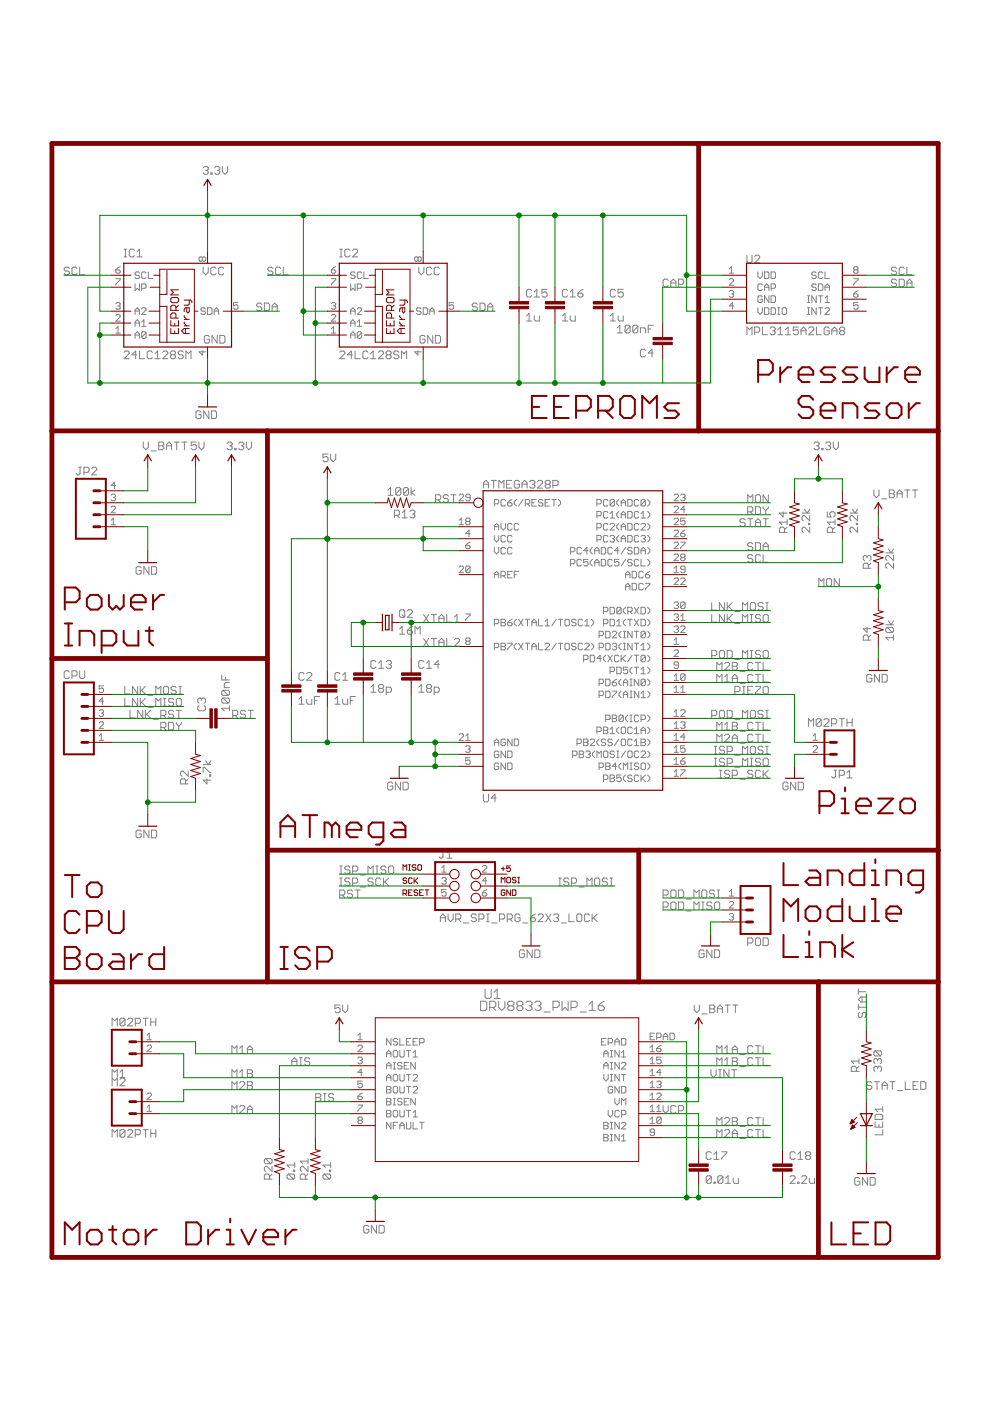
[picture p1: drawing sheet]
<svg xmlns="http://www.w3.org/2000/svg" width="210mm" height="297mm" viewBox="0 0 210 297" stroke-linecap="round" stroke-linejoin="round" font-family="sans-serif">
<g fill="none" stroke="#808080" stroke-width=".21">
<path d="M43.1 35.6l.2-.3h.6l.3 .3v.3l-.3 .2M43.6 36.1h.3M43.9 36.1l.3 .3v.3l-.3 .2h-.6l-.2-.2M44.7 36.7h.3v.2h-.3zM45.5 35.6l.3-.3h.5l.3 .3v.3l-.3 .2M46.1 36.1h.2M46.3 36.1l.3 .3v.3l-.3 .2h-.5l-.3-.2M47.2 35.3v1.1l.5 .5 .6-.5v-1.1M14.7 56.9l-.3-.3h-.5l-.3 .3v.3l.3 .3h.5l.3 .2v.3l-.3 .3h-.5l-.3-.3M16.3 56.9l-.2-.3h-.6l-.2 .3v1.1l.2 .3h.6l.2-.3M16.9 56.6v1.7h1.1M24.6 57.2h.7l.2 .5-.2 .2h-.5l-.2-.2z"/>
<path d="M24.6 59.1h.9v.2l-.9 .9v.3M25.5 56.5l-.9 .7M26.3 54.5h.6M26.3 52.8h.6M26.6 52.8v1.7M28.5 53.1l-.3-.3h-.5l-.3 .3v1.1l.3 .3h.5l.3-.3M29 53.4l.6-.6v1.7M29 54.5h1.1M29.6 57.9l-.3-.2h-.4l-.3 .2 .3 .5h.4l.3 .2-.3 .5h-.4l-.3-.3M31 57.9l-.3-.2h-.4l-.3 .2v.9l.3 .3h.4l.3-.3M31.5 57.7v1.4h.9M42.9 54.7l.2-.2 .5 .2v.5l-.2 .2-.5-.2"/>
<path d="M42.9 54.7l-.2-.2-.5 .2v.5l.2 .2 .5-.2M42.9 54.7v.5M43.1 56.6v1.1l.5 .6 .6-.6v-1.1M45.8 56.9l-.3-.3h-.5l-.3 .3v1.1l.3 .3h.5l.3-.3M47.4 56.9l-.2-.3h-.6l-.2 .3v1.1l.2 .3h.6l.2-.3M57.9 56.9l-.3-.3h-.5l-.3 .3v.3l.3 .3h.5l.3 .2v.3l-.3 .3h-.5l-.3-.3M59.5 56.9l-.3-.3h-.5l-.3 .3v1.1l.3 .3h.5l.3-.3M60.1 56.6v1.7h1.1M70.3 57.2h.7l.2 .5-.2 .2h-.5l-.2-.2zM70.3 59.1h.9v.2l-.9 .9v.3M71.2 56.5l-.9 .7M72 54.5h.6"/>
<path d="M72 52.8h.6M72.3 52.8v1.7M74.2 53.1l-.3-.3h-.5l-.3 .3v1.1l.3 .3h.5l.3-.3M74.8 53.1l.2-.3h.6l.2 .3v.3l-1 1.1h1M75.3 57.9l-.2-.2h-.5l-.2 .2 .2 .5h.5l.2 .2-.2 .5h-.5l-.2-.3M76.7 57.9l-.2-.2h-.5l-.2 .2v.9l.2 .3h.5l.2-.3M77.2 57.7v1.4h.9M88.6 54.7l.2-.2 .5 .2v.5l-.2 .2-.5-.2M88.6 54.7l-.2-.2-.5 .2v.5l.2 .2 .5-.2M88.6 54.7v.5M88.8 56.6v1.1l.5 .6 .6-.6v-1.1M91.5 56.9l-.3-.3h-.5l-.3 .3v1.1l.3 .3h.5l.3-.3"/>
<path d="M93.1 56.9l-.2-.3h-.6l-.2 .3v1.1l.2 .3h.6l.2-.3M141.7 59.5l-.3-.3h-.5l-.3 .3v1l.3 .3h.5l.3-.3M154.6 57.9h1M154.6 59.3l.3-.2h.4l.3 .2v.2l-1 1h1M154.6 57l.5-.5v1.4M158.4 54.1v1.4l.2 .2h.6l.2-.2v-1.4M160 54.4l.3-.3h.5l.3 .3v.3l-1.1 1h1.1M160.7 57.7v.9l.5 .5 .4-.5v-.9M162.1 57.7h.7l.2 .2v.9l-.2 .3h-.7zM163.5 57.7h.7l.2 .2v.9l-.2 .3h-.7zM173.1 57.9l-.3-.2h-.4l-.3 .4 .3 .3h.4l.3 .4-.3 .3h-.4l-.3-.3M174.5 57.9l-.3-.2h-.4l-.3 .2v.9l.3 .3h.4l.3-.3"/>
<path d="M174.9 57.7v1.4h1M181 59.1h.9v.2l-.9 .9v.3M181.2 57.2l-.2 .3 .2 .4h.5l.2-.2-.2-.5M181.2 57.2h.5M181.2 57.2l-.2-.2 .2-.5h.5l.2 .3-.2 .4M190.1 56.9l-.3-.3h-.5l-.3 .3v.3l.3 .3h.5l.3 .2v.3l-.3 .3h-.5l-.3-.3M190.1 59.5l-.3-.3h-.5l-.3 .3v.2l.3 .3h.5l.3 .3v.2l-.3 .3h-.5l-.3-.3M190.6 59.2h.9l.2 .3v1l-.2 .3h-.9zM191.7 56.9l-.2-.3h-.6l-.3 .3v1.1l.3 .3h.6l.2-.3M192.3 56.6v1.7h1.1M24.6 64.4l.2-.2h.5l.2 .2-.2 .5M24.6 66.9l.2-.2h.5l.2 .2v.3l-.9 .9h.9"/>
<path d="M24.6 69.7l.4-.5v1.4M24.6 70.6h.9M25 64.9h.3M25.3 64.9l.2 .2-.2 .5h-.5l-.2-.3M26.3 74.7l.3-.3h.5l.3 .3v.3l-1.1 1.1h1.1M28.6 60.2v1.4l.5-.5 .5 .5v-1.4M28.6 66.7v-1l.5-.4 .5 .4v1M28.6 69.2v-.9l.5-.5 .5 .5v.9M28.6 71.7v-.9l.5-.5 .5 .5v.9M28.6 66h1M28.6 71h1M28.6 68.5h1"/>
<path d="M29 75.2h-1l.8-.8v1.7M29.6 74.4v1.7h1.1M30 68.3l.5-.5v1.4M30 61.1h.7l.3-.2v-.5l-.3-.2h-.7v1.4M30 65.5l.3-.2h.4l.3 .2v.2l-1 1h1M30 69.2h1M31 70.6l-.3-.3h-.4l-.3 .3v.9M31 70.6v.9l-.3 .2h-.4l-.3-.2M31 70.6l-1 .9M32.3 74.7l-.3-.3h-.5l-.3 .3v1.1l.3 .3h.5l.3-.3M32.9 76.1h1.1M32.9 75l.5-.6v1.7"/>
<path d="M34.5 74.7l.3-.3h.5l.3 .3v.3l-1.1 1.1h1.1M36.4 75.2l-.3 .3v.3l.3 .3h.6l.2-.3v-.3l-.2-.3M36.4 75.2l-.3-.2v-.3l.3-.3h.6l.2 .3v.3l-.2 .2M36.4 75.2h.6M38.9 74.7l-.3-.3h-.6l-.2 .3v.3l.2 .2h.6l.3 .3v.3l-.3 .3h-.6l-.2-.3M39.4 76.1v-1.7l.5 .6 .6-.6v1.7M42.9 74.4v.9l-.7-.7h1.4M43.5 65.5l-.2-.2h-.5l-.2 .2 .2 .5h.5l.2 .2v.2l-.2 .3h-.5l-.2-.3M44 65.3h.7l.2 .2v.9l-.2 .3h-.7zM44.4 71.4l-.3-.3h-.5l-.3 .3v1.1l.3 .2h.5l.3-.2v-.6h-.5M45.4 66.7v-1l.5-.4 .5 .4v1M45.4 66h1"/>
<path d="M46.1 71.1v1.6l-1.1-1.6v1.6M46.6 71.1h.8l.3 .3v1.1l-.3 .2h-.8zM50.4 64.2h-.9v.7l.7-.3 .2 .3v.4l-.2 .3h-.5l-.2-.3M55.5 64.5l-.3-.2h-.5l-.3 .2v.3l.3 .3h.5l.3 .2v.3l-.3 .3h-.5l-.3-.3M56 64.3h.9l.2 .2v1.1l-.2 .3h-.9zM57.7 65.9v-1.1l.5-.5 .6 .5v1.1M57.7 65.1h1.1M70.3 64.4l.2-.2h.5l.2 .2-.2 .5M70.3 66.9l.2-.2h.5l.2 .2v.3l-.9 .9h.9M70.3 70.6h.9M70.3 69.7l.4-.5v1.4M70.7 64.9h.3"/>
<path d="M71 64.9l.2 .2-.2 .5h-.5l-.2-.3M72 74.7l.3-.3h.5l.3 .3v.3l-1.1 1.1h1.1M74.4 60.2v1.4l.4-.5 .5 .5v-1.4M74.4 66.7v-1l.4-.4 .5 .4v1M74.4 69.2v-.9l.4-.5 .5 .5v.9M74.4 71.7v-.9l.4-.5 .5 .5v.9M74.4 66h.9M74.4 71h.9M74.4 68.5h.9M74.7 75.2h-1l.8-.8v1.7M75.3 74.4v1.7h1.1M75.8 65.5l.2-.2h.5l.2 .2v.2l-.9 1h.9"/>
<path d="M75.8 69.2h.9M75.8 61.1h.7l.2-.2v-.5l-.2-.2h-.7v1.4M75.8 68.3l.4-.5v1.4M76.7 70.6l-.2-.3h-.5l-.2 .3v.9M76.7 70.6v.9l-.2 .2h-.5l-.2-.2M76.7 70.6l-.9 .9M78 74.7l-.3-.3h-.5l-.3 .3v1.1l.3 .3h.5l.3-.3M78.6 75l.5-.6v1.7M78.6 76.1h1.1M80.2 74.7l.3-.3h.5l.3 .3v.3l-1.1 1.1h1.1M82.1 75.2l-.2 .3v.3l.2 .3h.6l.2-.3v-.3l-.2-.3M82.1 75.2l-.2-.2v-.3l.2-.3h.6l.2 .3v.3l-.2 .2"/>
<path d="M82.1 75.2h.6M84.6 74.7l-.3-.3h-.5l-.3 .3v.3l.3 .2h.5l.3 .3v.3l-.3 .3h-.5l-.3-.3M85.1 76.1v-1.7l.6 .6 .5-.6v1.7M88.6 74.4v.9l-.7-.7h1.4M89.3 65.5l-.3-.2h-.4l-.3 .2 .3 .5h.4l.3 .2v.2l-.3 .3h-.4l-.3-.3M89.7 65.3h.7l.3 .2v.9l-.3 .3h-.7zM90.1 71.4l-.2-.3h-.6l-.3 .3v1.1l.3 .2h.6l.2-.2v-.6h-.5M91.1 66.7v-1l.5-.4 .5 .4v1M91.1 66h1M91.8 71.1v1.6l-1.1-1.6v1.6M92.3 71.1h.8l.3 .3v1.1l-.3 .2h-.8zM96.2 64.2h-1v.7l.7-.3 .3 .3v.4l-.3 .3h-.4l-.3-.3"/>
<path d="M101.2 64.5l-.3-.2h-.5l-.3 .2v.3l.3 .3h.5l.3 .2v.3l-.3 .3h-.5l-.3-.3M101.8 64.3h.8l.2 .2v1.1l-.2 .3h-.8zM103.4 65.1h1.1M103.4 65.9v-1.1l.5-.5 .6 .5v1.1M111.6 67l.6-.6v1.7M111.6 68.1h1.1M112.7 61.6l-.2-.3h-.6l-.3 .3v1.1l.3 .3h.6l.2-.3M113.3 67v.8l.2 .3h.9v-1.1M113.3 63h1.1M113.3 61.9l.5-.6v1.7M116 61.3h-1.1v.9l.6-.3h.2l.3 .3v.5l-.3 .3h-.5l-.3-.3M119.3 68.1h1"/>
<path d="M119.3 67l.5-.6v1.7M120.3 61.6l-.2-.3h-.6l-.2 .3v1.1l.2 .3h.6l.2-.3M120.9 67v.8l.3 .3h.8v-1.1M120.9 61.9l.5-.6v1.7M120.9 63h1.1M122.5 62.2h.8l.3 .2v.3l-.3 .3h-.5l-.3-.3zM123.6 61.3l-1.1 .9M129.4 68.1h1.1M129.4 67l.6-.6v1.7M130.5 61.6l-.3-.3h-.5l-.3 .3v1.1l.3 .3h.5l.3-.3M130.9 69.5l.5-.5v1.6M130.9 70.6h1.1"/>
<path d="M131 67v.8l.3 .3h.8v-1.1M132.1 61.3h-1.1v.9l.6-.3h.3l.2 .3v.5l-.2 .3h-.6l-.3-.3M133.6 69.2v1.1l-.3 .3h-.5l-.3-.3M133.6 69.2l-.3-.2h-.5l-.3 .2v1.1M133.6 69.2l-1.1 1.1M135.2 69.2v1.1l-.2 .3h-.6l-.2-.3M135.2 69.2l-.2-.2h-.6l-.2 .2v1.1M135.2 69.2l-1 1.1M135.8 70.6v-1.1h.8l.3 .3v.8M136.9 74.3l-.3-.3h-.5l-.3 .3v1.1l.3 .3h.5l.3-.3M137.4 69.8h.6M138.5 69h-1.1v1.6"/>
<path d="M138.5 74.8h-1.1l.8-.8v1.7M142.2 60h1.1M142.2 60.8v-1.1l.6-.5 .5 .5v1.1M143.9 60.3h.8l.2-.3v-.5l-.2-.3h-.8v1.6M154.6 61.8l.3-.2h.4l.3 .2-.3 .5M155.1 62.3h.2M155.3 62.3l.3 .2-.3 .5h-.4l-.3-.2M155.6 64.9h-1l.7-.7v1.4M158.4 71v-1.7l.5 .6 .5-.6v1.7M160 70.4h.8l.3-.3v-.5l-.3-.3h-.8v1.7M160.7 65.3v.9l.5 .5 .4-.5v-.9M161.6 60.4l-.2-.2h-.5l-.2 .2v1l.2 .2h.5l.2-.2"/>
<path d="M161.6 62.9l-.2-.2h-.5l-.2 .2v1l.2 .2h.5l.2-.2v-.5h-.4M161.6 69.3v1.7h1.1M162.1 65.3h.7l.2 .2v.9l-.2 .3h-.7zM162.1 61.6v-.9l.5-.5 .4 .5v.9M162.1 60.9h.9M163 62.7v1.4l-.9-1.4v1.4M163.3 69.6l.3-.3h.5l.3 .3v.3l-.3 .2M163.5 61.1h.7l.2-.2v-.5l-.2-.2h-.7v1.4M163.5 65.3h.7l.2 .2v.9l-.2 .3h-.7zM163.5 62.7h.7l.2 .2v1l-.2 .2h-.7zM163.8 70.1h.3M164.1 70.1l.3 .3v.3l-.3 .3h-.5l-.3-.3"/>
<path d="M164.9 65.3h.5M164.9 66.7h.5M164.9 71h1.1M164.9 69.9l.6-.6v1.7M165.1 65.3v1.4M165.8 65.5l.3-.2h.4l.3 .2v.9l-.3 .3h-.4l-.3-.3zM166.5 69.9l.6-.6v1.7M166.5 71h1.1M169.3 69.3h-1.1v.8l.5-.2h.3l.3 .2v.6l-.3 .3h-.5l-.3-.3M169.8 70.1h1.1M169.8 71v-1.1l.6-.6 .5 .6v1.1M171.2 65.3h.5"/>
<path d="M171.2 66.7h.5M171.2 64.1h.5M171.2 62.7h.5M171.4 62.7v1.4M171.4 65.3v1.4M171.4 69.6l.3-.3h.6l.3 .3v.3l-1.2 1.1h1.2M173.1 60.4l-.3-.2h-.4l-.3 .5 .3 .2h.4l.3 .5-.3 .2h-.4l-.3-.2M173.1 62.7v1.4l-1-1.4v1.4M173.1 65.3v1.4l-1-1.4v1.4M173.1 69.3v1.7h1.1M173.5 60.2h.7l.3 .2v1l-.3 .2h-.7zM173.5 65.3h1"/>
<path d="M173.5 62.7h1M174 62.7v1.4M174 65.3v1.4M174.9 63.2l.5-.5v1.4M174.9 65.5l.3-.2h.4l.3 .2v.2l-1 1h1M174.9 64.1h1M174.9 60.9h1M174.9 61.6v-.9l.5-.5 .5 .5v.9M175.8 69.6l-.2-.3h-.6l-.3 .3v1.1l.3 .3h.6l.2-.3v-.6h-.5M176.4 70.1h1.1M176.4 71v-1.1l.5-.6 .6 .6v1.1M178.3 70.1l-.3-.2v-.3l.3-.3h.5l.3 .3v.3l-.3 .2"/>
<path d="M178.3 70.1l-.3 .3v.3l.3 .3h.5l.3-.3v-.3l-.3-.3M178.3 70.1h.5M181 62.3h.7l.2 .5-.2 .2h-.5l-.2-.2zM181.9 64.2h-.9v.7l.7-.3 .2 .3v.4l-.2 .3h-.5l-.2-.3M181.9 61.6l-.9 .7M192.3 60.8v-1.1l.5-.5 .6 .5v1.1M192.3 60h1.1M16.7 99.1h.6M17 99.1v1.3l-.3 .3h-.3l-.2-.3M19.4 99.3l.3-.2h.5l.3 .2v.3l-1.1 1.1h1.1M30.4 93.7v1.1l.5 .6 .6-.6v-1.1M32 95.6h1.1"/>
<path d="M33.7 93.7h.8l.2 .3v.3l-.2 .2 .2 .3v.3l-.2 .3h-.8zM33.7 94.5h.8M35.3 94.5h1.1M35.3 95.4v-1.1l.5-.6 .6 .6v1.1M36.9 93.7h1.1M37.5 93.7v1.7M38.6 93.7h1M39.1 93.7v1.7M41.6 93.7h-1.1v.8l.9-.2 .2 .2v.6l-.2 .3h-.6l-.3-.3M42.2 93.7v1.1l.5 .6 .6-.6v-1.1M42.6 87.4l-.2-.3h-.6l-.2 .3v1.1l.2 .3h.6l.2-.3v-.6h-.5M44.3 87.1v1.7l-1.1-1.7v1.7"/>
<path d="M44.8 87.1h.8l.3 .3v1.1l-.3 .3h-.8zM48.2 94l.2-.3h.6l.2 .3v.3l-.2 .2M48.7 94.5h.3M49 94.5l.2 .3v.3l-.2 .3h-.6l-.2-.3M49.8 95.1h.3v.3h-.3zM50.6 94l.3-.3h.5l.3 .3v.3l-.3 .2M51.2 94.5h.2M51.4 94.5l.3 .3v.3l-.3 .3h-.5l-.3-.3M52.2 93.7v1.1l.6 .6 .5-.6v-1.1M69.6 96.3h-1.1v.8l.5-.3h.3l.3 .3v.5l-.3 .3h-.6l-.2-.3M70.1 96.3v1l.6 .6 .5-.6v-1M172.6 94l.3-.3h.5l.3 .3v.3l-.3 .2"/>
<path d="M173.1 94.5h.3M173.4 94.5l.3 .3v.3l-.3 .3h-.5l-.3-.3M174.2 95.1h.3v.3h-.3zM175 94l.3-.3h.6l.2 .3v.3l-.2 .2M175.6 94.5h.3M175.9 94.5l.2 .3v.3l-.2 .3h-.6l-.3-.3M176.7 93.7v1.1l.5 .6 .6-.6v-1.1M17.8 100.1h.8l.3-.2v-.6l-.3-.2h-.8v1.6M23.6 107.5l.2-.2h.5l.2 .2v.3l-.9 .9h.9M23.6 111.3h.9M23.6 105l.2-.2h.5l.2 .2-.2 .5M23.6 110.3l.4-.4v1.4"/>
<path d="M24 105.5h.3M24.3 105.5l.2 .2-.2 .5h-.5l-.2-.3M24.5 102.9h-.9l.7-.7v1.4M82.3 103.9l.5-.5v1.6M82.3 105h1M83.6 109.3h.8l.3-.3v-.6l-.3-.2h-.8v1.6M84.2 109.3l.5 .5M85 103.7v1l-.3 .3h-.5l-.3-.3M85 103.7l-.3-.3h-.5l-.3 .3v1M85 103.7l-1.1 1M85.3 108.7l.5-.5v1.6M85.3 109.8h1"/>
<path d="M86.6 103.7v1l-.3 .3h-.5l-.3-.3M86.6 103.7l-.3-.3h-.5l-.3 .3v1M86.6 103.7l-1.1 1M86.9 108.4l.3-.2h.5l.3 .2v.3l-.3 .3M87.2 103.4v1.6M87.4 109h.3M87.7 109l.3 .3v.2l-.3 .3h-.5l-.3-.3M88 103.9l-.8 .6 .8 .5M92.4 106h.8l.2-.3v-.5l-.2-.3h-.8v1.6M92.9 106l.5 .5M95.1 105.2l-.3-.3h-.5l-.3 .3v.2l.3 .3h.5l.3 .3v.3l-.3 .2h-.5l-.3-.2M95.6 104.9h1.1"/>
<path d="M96.2 104.9v1.6M97.3 105l.3-.2h.4l.3 .2v.2l-1 1h1M97.3 110.3l.5-.4v1.4M97.3 111.3h1M98.7 115.6h.7l.3 .5-.3 .2h-.4l-.3-.2zM99 110.6l-.3-.3 .3-.4h.4l.3 .2-.3 .5M99 110.6l-.3 .2 .3 .5h.4l.3-.3-.3-.4M99 110.6h.4M99.7 105.5h-.7l-.3-.3 .3-.4h.4l.3 .2v.9l-.3 .3h-.4l-.3-.3M99.7 113.1h-1l.7-.7v1.4M99.7 114.9l-1 .7M102.5 103.5v-1.1l.5-.5 .6 .5v1.1"/>
<path d="M102.5 102.7h1.1M104.1 101.9h1.1M104.7 101.9v1.6M104.8 106.8h.7l.2-.2v-.5l-.2-.2h-.7v1.4M104.8 112.4v-1l.5-.4 .4 .4v1M104.8 113.5v.9l.5 .5 .4-.5v-.9M104.8 116.1v.9l.5 .5 .4-.5v-.9M104.8 111.7h.9M105.8 103.5v-1.6l.5 .5 .5-.5v1.6M106.2 111v.9l.5 .5 .5-.5v-.9M107.2 113.7l-.3-.2h-.4l-.3 .2v1l.3 .2h.4l.3-.2M107.2 106.1l-.3-.2h-.4l-.3 .2v1l.3 .2h.4l.3-.2"/>
<path d="M107.2 116.3l-.3-.2h-.4l-.3 .2v.9l.3 .3h.4l.3-.3M107.4 102.7h.5M107.6 106.6h.7l.3 .5-.3 .2h-.4l-.3-.2zM108.5 101.9h-1.1v1.6h1.1M108.6 111.2l-.3-.2h-.4l-.3 .2v.9l.3 .3h.4l.3-.3M108.6 113.7l-.3-.2h-.4l-.3 .2v1l.3 .2h.4l.3-.2M108.6 116.3l-.3-.2h-.4l-.3 .2v.9l.3 .3h.4l.3-.3M108.6 105.9l-1 .7M109.5 105.9l-.5 .5v.4l.5 .5M110 111.2l-.3-.2h-.4l-.3 .2v.9l.3 .3h.4l.3-.3M110.1 102.1l-.2-.2h-.6l-.2 .2v1.1l.2 .3h.6l.2-.3v-.5h-.5M110.7 102.7h1.1"/>
<path d="M110.7 103.5v-1.1l.5-.5 .6 .5v1.1M110.9 105.9l-.9 1.4M111.4 106.8h.7l.2-.2v-.5l-.2-.2h-.7v1.4M111.8 106.8l.5 .5M112.3 102.1l.3-.2h.5l.3 .2v.3l-.3 .3M112.8 106.6h.4M112.9 102.7h.2M113.1 102.7l.3 .2v.3l-.3 .3h-.5l-.3-.3M113.7 105.9h-.9v1.4h.9M114 102.1l.2-.2h.6l.2 .2v.3l-1 1.1h1M115.1 106.1l-.2-.2h-.5l-.2 .5 .2 .2h.5l.2 .5-.2 .2h-.5l-.2-.2M115.6 106.6h.4"/>
<path d="M115.9 102.7h.5M115.9 102.7l-.3-.3v-.3l.3-.2h.5l.3 .2v.3l-.3 .3M115.9 102.7l-.3 .2v.3l.3 .3h.5l.3-.3v-.3l-.3-.2M116.5 105.9h-.9v1.4h.9M117 105.9h.9M117.2 102.9h.8l.3-.2v-.6l-.3-.2h-.8v1.6M117.5 105.9v1.4M118.4 105.9l.5 .5v.4l-.5 .5M120.9 117h.7l.3-.2v-.5l-.3-.2h-.7v1.4M120.9 119.5h.7l.3-.2v-.5l-.3-.2h-.7v1.4M123.3 116.3l-.3-.2h-.4l-.3 .2v.9l.3 .3h.4l.3-.3M123.3 118.8l-.3-.2h-.4l-.3 .2v1l.3 .2h.4l.3-.2"/>
<path d="M124.7 116.8h-1l.7-.7v1.4M124.7 118.6h-1v.7l.5-.2 .5 .2v.5l-.3 .2h-.4l-.3-.2M125.6 116.1l-.5 .4v.5l.5 .5M125.6 118.6l-.5 .5v.4l.5 .5M126.1 117.5v-1l.5-.4 .4 .4v1M126.1 120v-.9l.5-.5 .4 .5v.9M126.1 119.3h.9M126.1 116.8h.9M126.6 114.4h.7l.2-.2v-.5l-.2-.2h-.7v1.4M126.6 109.4h.7l.2-.3v-.4l-.2-.3h-.7v1.4M126.6 111.9h.7l.2-.2v-.5l-.2-.2h-.7v1.4M126.6 106.8h.7l.2-.2v-.5l-.2-.2h-.7v1.4"/>
<path d="M127.5 116.1h.7l.2 .2v.9l-.2 .3h-.7zM127.5 118.6h.7l.2 .2v1l-.2 .2h-.7zM128.9 108.7l-.2-.3h-.5l-.2 .3v.9l.2 .2h.5l.2-.2M128.9 106.1l-.2-.2h-.5l-.2 .2v1l.2 .2h.5l.2-.2M128.9 111.2l-.2-.2h-.5l-.2 .2v.9l.2 .3h.5l.2-.3M128.9 113.7l-.2-.2h-.5l-.2 .2v1l.2 .2h.5l.2-.2M129.3 111.2l.3-.2h.4l.3 .2v.2l-1 1h1M129.3 113.7l.3-.2h.4l.3 .2-.3 .5M129.3 108.9l.5-.5v1.4M129.3 109.8h1M129.8 118.8l-.2-.2h-.5l-.2 .2v1l.2 .2h.5l.2-.2M129.8 116.3l-.2-.2h-.5l-.2 .2v.9l.2 .3h.5l.2-.3"/>
<path d="M129.8 114.2h.2M130 114.2l.3 .2-.3 .5h-.4l-.3-.2M130.3 106.1l-1 1M130.3 106.1l-.3-.2h-.4l-.3 .2v1M130.3 106.1v1l-.3 .2h-.4l-.3-.2M131.2 118.6h-.9v.7l.4-.2 .5 .2v.5l-.2 .2h-.5l-.2-.2M131.2 116.8h-.9l.7-.7v1.4M131.2 105.9l-.4 .5v.4l.4 .5M131.2 108.4l-.4 .5v.5l.4 .4M131.2 111l-.4 .4v.5l.4 .5M131.2 113.5l-.4 .5v.4l.4 .5M131.7 112.4v-1l.5-.4 .4 .4v1"/>
<path d="M131.7 107.3v-.9l.5-.5 .4 .5v.9M131.7 109.8v-.9l.5-.5 .4 .5v.9M131.7 114.9v-.9l.5-.5 .4 .5v.9M131.7 111.7h.9M131.7 114.2h.9M131.7 109.1h.9M131.7 106.6h.9M132.6 118.6l-.9 1.4M132.6 116.1l-.9 1.4M133.1 105.9h.7l.2 .2v1l-.2 .2h-.7zM133.1 108.4h.7l.2 .3v.9l-.2 .2h-.7zM133.1 111h.7l.2 .2v.9l-.2 .3h-.7z"/>
<path d="M133.1 113.5h.7l.2 .2v1l-.2 .2h-.7zM134 116.3l-.2-.2h-.5l-.2 .2 .2 .5h.5l.2 .2-.2 .5h-.5l-.2-.3M134 118.8l-.2-.2h-.5l-.2 .2 .2 .5h.5l.2 .2-.2 .5h-.5l-.2-.2M134.5 116.1h.7l.2 .2v.9l-.2 .3h-.7zM135.4 108.7l-.2-.3h-.5l-.2 .3v.9l.2 .2h.5l.2-.2M135.4 106.1l-.2-.2h-.5l-.2 .2v1l.2 .2h.5l.2-.2M135.4 111.2l-.2-.2h-.5l-.2 .2v.9l.2 .3h.5l.2-.3M135.4 113.7l-.2-.2h-.5l-.2 .2v1l.2 .2h.5l.2-.2M135.4 118.8l-.2-.2h-.5l-.2 .2v1l.2 .2h.5l.2-.2M135.9 111.2l.2-.2h.5l.2 .2v.2l-.9 1h.9M135.9 113.7l.2-.2h.5l.2 .2-.2 .5M135.9 117.5v-1l.5-.4 .4 .4v1"/>
<path d="M135.9 118.6v1.4h.9M135.9 108.9l.5-.5v1.4M135.9 116.8h.9M135.9 109.8h.9M136.4 114.2h.2M136.6 114.2l.2 .2-.2 .5h-.5l-.2-.2M136.8 106.1v1l-.2 .2h-.5l-.2-.2M136.8 106.1l-.2-.2h-.5l-.2 .2v1M136.8 106.1l-.9 1M137.3 105.9l.5 .5v.4l-.5 .5M137.3 108.4l.5 .5v.5l-.5 .4M137.3 111l.5 .4v.5l-.5 .5"/>
<path d="M137.3 113.5l.5 .5v.4l-.5 .5M137.3 116.1l.5 .4v.5l-.5 .5M137.3 118.6l.5 .5v.4l-.5 .5M142.9 107.5l.3-.2h.4l.2 .2v.3l-.9 .9h.9M142.9 117.7l.3-.2h.4l.2 .2v.2l-.9 1h.9M142.9 115.2l.3-.3h.4l.2 .3v.2l-.9 .9h.9M142.9 112.6l.3-.2h.4l.2 .2v.3l-.9 .9h.9M142.9 110.1l.3-.2h.4l.2 .2v.2l-.9 1h.9M142.9 105l.3-.2h.4l.2 .2v.2l-.9 1h.9M144.3 105l.2-.2h.5l.2 .2-.2 .5M144.3 113.1h.7l.2 .5-.2 .2h-.5l-.2-.2zM144.3 114.9h.9v.3l-.9 .9v.2"/>
<path d="M144.5 118.2l-.2-.3 .2-.4h.5l.2 .2-.2 .5M144.5 118.2l-.2 .2 .2 .5h.5l.2-.3-.2-.4M144.5 118.2h.5M144.8 105.5h.2M145 105.5l.2 .2-.2 .5h-.5l-.2-.3M145.2 109.9h-.9v.7l.5-.3 .4 .3v.4l-.2 .3h-.5l-.2-.3M145.2 108h-.9l.7-.7v1.4M145.2 112.4l-.9 .7M158 110.2l-.3-.2h-.5l-.3 .2v.3l.3 .3h.5l.3 .3v.2l-.3 .3h-.5l-.3-.3M158.5 108.5h.8l.3-.3v-.5l-.3-.3h-.8v1.7M158.5 106.5v-1.6l.6 .5 .5-.5v1.6M158.5 110h1.1"/>
<path d="M159.1 110v1.6M159.1 108.5l.5 .6M159.6 115.3l-.3-.2h-.5l-.3 .2v.3l.3 .3h.5l.3 .2v.3l-.3 .3h-.5l-.3-.3M159.6 117.9l-.3-.3h-.5l-.3 .3v.2l.3 .3h.5l.3 .3v.3l-.3 .2h-.5l-.3-.2M160.2 115.1h.8l.2 .2v1.1l-.2 .3h-.8zM160.2 107.4h.8l.2 .3v1.1l-.2 .3h-.8zM160.2 111.6v-1.1l.5-.5 .5 .5v1.1M160.2 110.8h1M160.4 104.9h.6l.2 .3v1.1l-.2 .2h-.6l-.2-.2v-1.1zM161.2 117.9l-.2-.3h-.6l-.2 .3v1.1l.2 .2h.6l.2-.2M161.8 107.4v.3l.5 .5M161.8 116.7v-1.1l.5-.5 .6 .5v1.1"/>
<path d="M161.8 117.6v1.6h1.1M161.8 115.9h1.1M161.8 110h1.1M162.3 108.2v.9M162.3 110v1.6M162.9 104.9v1.6l-1.1-1.6v1.6M162.9 107.4v.3l-.6 .5M166.1 108.5v1.1l-.9-.8h1.7M166.3 112.9v-.8l-.2-.3h-.6l-.3 .3v.8h1.7M166.9 111.8l-.6 .5M166.9 110.7h-1.7l.6 .5M166.9 110.2v1"/>
<path d="M170.1 108.8h1.6M170.6 108l.5 .8 .6-.8M171.4 111h.3v.2h-.3zM171.7 109.3v1.1l-1.1-1.1h-.3l-.2 .3v.6l.2 .2M171.7 111.8v1.1l-1.1-1.1h-.3l-.2 .3v.5l.2 .3M175.4 108.5v1.1h.8l-.3-.8 .3-.3h.6l.2 .3v.5l-.2 .3M176.5 112.9v-.8l-.3-.3h-.5l-.3 .3v.8h1.6M177 111.8l-.5 .5M177 110.7h-1.6l.5 .5M177 110.2v1M180.2 108.8h1.6M180.7 108l.6 .8 .5-.8"/>
<path d="M181.6 111h.2v.2h-.2zM181.8 111.8v1.1l-1.1-1.1h-.2l-.3 .3v.5l.3 .3M181.8 109.3v1.1l-1.1-1.1h-.2l-.3 .3v.6l.3 .2M183.8 118l.3-.2h.3l.3 .2v.6l-.3 .3M183.8 118l-.2-.2h-.3l-.3 .2v.6l.3 .3M183.8 118v.3M184.7 119.4l-.6 .6M185.3 103.9v1.1l.5 .5 .6-.5v-1.1M186.9 105.8h1.1M187.8 117.2h1.6M188.4 116.4l.5 .8 .5-.8M188.6 103.9h.8l.2 .3v.2l-.2 .3 .2 .3v.2l-.2 .3h-.8z"/>
<path d="M188.6 104.7h.8M189.4 117.8v1.1l-1-1.1h-.3l-.3 .2v.6l.3 .3M189.4 119.4v1.1l-1-1.1h-.3l-.3 .3v.5l.3 .3M190.2 104.7h1.1M190.2 105.5v-1.1l.5-.5 .6 .5v1.1M191.8 103.9h1.1M192.4 103.9v1.6M193.5 103.9h1M194 103.9v1.6M29.9 120.4l-.2-.3h-.6l-.2 .3v1.1l.2 .3h.6l.2-.3v-.6h-.5M31.6 120.1v1.7l-1.1-1.7v1.7M32.1 120.1h.8l.3 .3v1.1l-.3 .3h-.8z"/>
<path d="M84.7 133.4l.6-.6v1.7M84.7 134.5h1.1M85 129.3h.5l.3 .2v1.1l-.3 .3h-.5l-.3-.3v-1.1zM85.3 130.4l.5 .5M86.4 133.6h.8l.2 .3v.3l-.2 .3h-.6l-.2-.3zM86.4 129.5l.2-.2h.6l.2 .2v.3l-1 1.1h1M87.4 132.8l-1 .8M88 134.5v-1.7l.5 .6 .6-.6v1.7M89.8 135.4l1.1 1.6M89.8 130.3l1.1 1.6M90.9 135.4l-1.1 1.6M90.9 130.3l-1.1 1.6"/>
<path d="M91.4 130.3h1.1M91.4 135.4h1.1M92 130.3v1.6M92 135.4v1.6M93.1 137v-1.1l.5-.5 .5 .5v1.1M93.1 131.9v-1.1l.5-.5 .5 .5v1.1M93.1 131.1h1M93.1 136.2h1M94.7 130.3v1.6h1.1M94.7 135.4v1.6h1.1M96.4 131.9h1M96.4 135.6l.2-.2h.6l.2 .2v.3l-1 1.1h1"/>
<path d="M96.4 130.8l.5-.5v1.6M97.3 120.2l.3-.2h.4l.3 .2v.3l-1 .9h1M98.7 130.2h1v.2l-1 .9v.3M99 136l-.3-.3 .3-.4h.4l.3 .2-.3 .5M99 136l-.3 .2 .3 .5h.4l.3-.3-.3-.4M99 136h.4M99.7 120.2v1l-.3 .2h-.4l-.3-.2M99.7 120.2l-.3-.2h-.4l-.3 .2v1M99.7 120.2l-1 1M104.8 122.5v-.9l.5-.5 .4 .5v.9M104.8 132.2h.7l.2-.2v-.5l-.2-.2h-.7v1.4M104.8 137.3h.7l.2-.2v-.5l-.2-.2h-.7v1.4"/>
<path d="M104.8 121.8h.9M106.2 136.4h.7l.3 .2-.3 .5 .3 .4-.3 .3h-.7zM106.2 122.1h.7l.3-.3v-.4l-.3-.3h-.7v1.4M106.2 131.3h.7l.3 .2-.3 .5 .3 .5-.3 .2h-.7zM106.2 137.1h.7M106.2 132h.7M106.7 122.1l.5 .4M107.6 132h.7l.3 .5-.3 .2h-.4l-.3-.2zM107.6 136.4h1v.2l-1 .9v.3M107.6 121.8h.5M108.6 121.1h-1v1.4h1M108.6 131.3l-1 .7"/>
<path d="M109 121.8h.5M109.5 131.3l-.5 .5v.4l.5 .5M109.5 136.4l-.5 .4v.5l.5 .5M110 121.1h-1v1.4M110 136.4l.9 1.4M110 131.3l.9 1.4M110.9 136.4l-.9 1.4M110.9 131.3l-.9 1.4M111.4 136.4h.9M111.4 131.3h.9M111.8 131.3v1.4M111.8 136.4v1.4"/>
<path d="M112.8 132.7v-.9l.4-.5 .5 .5v.9M112.8 137.8v-1l.4-.4 .5 .4v1M112.8 137.1h.9M112.8 132h.9M114.2 136.4v1.4h.9M114.2 131.3v1.4h.9M115.6 136.6l.2-.2h.5l.2 .2v.2l-.9 1h.9M115.6 132.7h.9M115.6 131.8l.4-.5v1.4M117.9 136.4l-.9 1.4M117.9 131.3l-.9 1.4M118.4 136.4h.9"/>
<path d="M118.4 131.3h.9M118.9 131.3v1.4M118.9 136.4v1.4M119.8 131.5l.2-.2h.5l.2 .2v1l-.2 .2h-.5l-.2-.2zM120 136.4h.5l.2 .2v.9l-.2 .3h-.5l-.2-.3v-.9zM122.1 136.6l-.2-.2h-.5l-.2 .2 .2 .5h.5l.2 .2-.2 .5h-.5l-.2-.3M122.1 131.5l-.2-.2h-.5l-.2 .2 .2 .5h.5l.2 .2-.2 .5h-.5l-.2-.2M123.5 136.6l-.2-.2h-.5l-.2 .2v.9l.2 .3h.5l.2-.3M123.5 131.5l-.2-.2h-.5l-.2 .2v1l.2 .2h.5l.2-.2M123.7 139.8h.7l.3-.2v-.5l-.3-.2h-.7v1.4M124 136.6l.2-.2h.5l.2 .2v.2l-.9 1h.9M124 132.7h.9"/>
<path d="M124 131.8l.5-.5v1.4M125.1 138.9h.7l.3 .2v1l-.3 .2h-.7zM125.4 136.4l.5 .4v.5l-.5 .5M125.4 131.3l.5 .5v.4l-.5 .5M127 134.8h.7l.3-.3v-.4l-.3-.3h-.7v1.4M127 137.3h.7l.3-.2v-.5l-.3-.2h-.7v1.4M127.5 139.6h-.9l.7-.7v1.4M128 129.7h.7l.2-.2v-.5l-.2-.2h-.7v1.4M128 132.2h.7l.2-.2v-.5l-.2-.2h-.7v1.4M128.4 133.8h.7l.2 .3v.9l-.2 .2h-.7zM128.4 138.9l-.4 .5v.4l.4 .5M128.4 136.4h.7l.2 .2v.9l-.2 .3h-.7z"/>
<path d="M128.9 138.9l.9 1.4M129.3 131.3h.7l.3 .2v1l-.3 .2h-.7zM129.3 128.8h.7l.3 .2v.9l-.3 .3h-.7zM129.8 134.1l.2-.3h.5l.2 .3v.2l-.9 .9h.9M129.8 136.6l.2-.2h.5l.2 .2-.2 .5M129.8 138.9l-.9 1.4M130.3 137.1h.2M130.5 137.1l.2 .2-.2 .5h-.5l-.2-.3M130.8 132.7h.9M130.8 131.8l.4-.5v1.4M131.2 139.1l-.2-.2h-.5l-.2 .2v1l.2 .2h.5l.2-.2M131.7 129v.9l-.2 .3h-.5l-.2-.3"/>
<path d="M131.7 129l-.2-.2h-.5l-.2 .2v.9M131.7 138.9v1.4M131.7 133.8l-.5 .5v.5l.5 .4M131.7 136.4l-.5 .4v.5l.5 .5M131.7 129l-.9 .9M131.9 139.6l.7 .7M132.2 135.2h.4M132.2 136.4h.4M132.2 137.8h.4M132.2 133.8h.4M132.4 133.8v1.4M132.4 136.4v1.4"/>
<path d="M132.6 125.1v-1l.5-.4 .5 .4v1M132.6 128.8l-.4 .4v.5l.4 .5M132.6 131.3l-.4 .5v.4l.4 .5M132.6 138.9l-.9 .9M132.6 122.5v-.9l.5-.5 .5 .5v.9M132.6 121.8h1M132.6 124.4h1M133.1 129.7h.7l.2-.2v-.5l-.2-.2h-.7v1.4M133.1 131.3h.9M133.6 131.3v1.4M133.6 129.7l.4 .5M134 133.8v1.4l-.9-1.4v1.4"/>
<path d="M134 136.4v1.4l-.9-1.4v1.4M134 121.1h.7l.3 .3v.9l-.3 .2h-.7zM134 123.7h.7l.3 .2v.9l-.3 .3h-.7zM134 138.9l-.9 1.4M134.5 136.4h.9M134.5 138.9h.9M134.5 133.8h.9M134.5 131.3l.9 1.4M134.5 128.8l.9 1.4M135 133.8v1.4M135 136.4v1.4M135 138.9v1.4"/>
<path d="M135.4 131.3l-.9 1.4M135.4 128.8l-.9 1.4M135.9 128.8h.7l.2 .2v.9l-.2 .3h-.7zM135.9 131.3h.7l.2 .2v1l-.2 .2h-.7zM135.9 137.8h.9M135.9 136.8l.5-.4v1.4M136.4 123.9l-.3-.2h-.4l-.3 .2v.9l.3 .3h.4l.3-.3M136.4 121.4l-.3-.3h-.4l-.3 .3v.9l.3 .2h.4l.3-.2M136.8 121.8h.7l.3 .5-.3 .2h-.4l-.3-.2zM136.8 123.7h1v.2l-1 .9v.3M136.8 134.1v.9l-.2 .2h-.5l-.2-.2M136.8 139.1v1l-.2 .2h-.5l-.2-.2"/>
<path d="M136.8 134.1l-.2-.3h-.5l-.2 .3v.9M136.8 139.1l-.2-.2h-.5l-.2 .2v1M136.8 139.1l-.9 1M136.8 134.1l-.9 .9M137.3 133.8l.5 .5v.5l-.5 .4M137.3 128.8l.5 .4v.5l-.5 .5M137.3 131.3l.5 .5v.4l-.5 .5M137.3 136.4l.5 .4v.5l-.5 .5M137.3 138.9l.5 .5v.4l-.5 .5M137.8 121.1l-1 .7M142.9 132.9l.3-.2h.4l.2 .2-.2 .5M142.9 130.4l.3-.2h.4l.2 .2-.2 .5"/>
<path d="M142.9 120.5l.5-.5v1.4M142.9 135.7l.5-.4v1.4M142.9 136.7h.9M142.9 122.8l.3-.2h.4l.2 .2v.2l-.9 1h.9M142.9 121.4h.9M142.9 138l.3-.2h.4l.2 .2v.3l-.9 .9h.9M142.9 127.9l.3-.3h.4l.2 .3-.2 .4M143.4 133.4h.2M143.4 130.9h.2M143.4 128.3h.2M143.6 133.4l.2 .2-.2 .5h-.4l-.3-.2M143.6 130.9l.2 .2-.2 .5h-.4l-.3-.3"/>
<path d="M143.6 128.3l.2 .3-.2 .4h-.4l-.3-.2M144.3 132.9l.2-.2h.5l.2 .2v.3l-.9 .9h.9M144.3 122.8l.2-.2h.5l.2 .2v.2l-.9 1h.9M144.3 130.6l.5-.4v1.4M144.3 131.6h.9M145.2 120.7h-.7l-.2-.2 .2-.5h.5l.2 .2v1l-.2 .2h-.5l-.2-.2M145.2 127.9v.9l-.2 .2h-.5l-.2-.2M145.2 127.9l-.2-.3h-.5l-.2 .3v.9M145.2 127.9l-.9 .9M150.9 139h.8l.3-.3v-.5l-.3-.3h-.8v1.6M150.9 127.8v1.6h1.1M150.9 130.3v1.6h1.1"/>
<path d="M152.8 137.9h.6l.2 .3v1.1l-.2 .2h-.6l-.3-.2v-1.1zM153.6 127.8v1.6l-1.1-1.6v1.6M153.6 130.3v1.6l-1.1-1.6v1.6M154.2 127.8v1.6M154.2 130.3v1.6M154.2 137.9h.8l.3 .3v1.1l-.3 .2h-.8zM154.4 128.6l.9 .8M154.4 131.1l.9 .8M155.3 130.3l-1.1 1.1M155.3 127.8l-1.1 1M155.8 139.8h1.1M155.8 129.6h1.1"/>
<path d="M155.8 132.2h1.1M157.4 131.9v-1.6l.6 .5 .5-.5v1.6M157.4 129.4v-1.6l.6 .5 .5-.5v1.6M157.4 139.5v-1.6l.6 .6 .5-.6v1.6M159.1 128l.2-.2h.6l.3 .2v1.1l-.3 .3h-.6l-.2-.3zM159.1 131.9h.5M159.1 130.3h.5M159.1 137.9h.5M159.1 139.5h.5M159.3 130.3v1.6M159.3 137.9v1.6M161.2 138.2l-.2-.3h-.6l-.2 .3v.3l.2 .2h.6l.2 .3v.3l-.2 .2h-.6l-.2-.2"/>
<path d="M161.2 130.6l-.2-.3h-.6l-.2 .3v.2l.2 .3h.6l.2 .3v.3l-.2 .2h-.6l-.2-.2M161.8 138.2l.3-.3h.5l.3 .3v1.1l-.3 .2h-.5l-.3-.2zM161.8 128l-.3-.2h-.5l-.3 .2v.3l.3 .3h.5l.3 .2v.3l-.3 .3h-.5l-.3-.3M161.8 130.6l.3-.3h.5l.3 .3v1.1l-.3 .2h-.5l-.3-.2zM162.3 129.4h.6M162.3 127.8h.6M162.6 127.8v1.6M173.6 124.3v-1.6l.5 .5 .6-.5v1.6M175.2 122.9l.3-.2h.5l.3 .2v1.1l-.3 .3h-.5l-.3-.3zM178 122.7v1.6l-1.1-1.6v1.6M183.8 133v1.1l-.8-.8h1.7M184.1 135.7v-.8l-.3-.3h-.5l-.3 .3v.8h1.7"/>
<path d="M184.1 120.5v-.8l-.3-.3h-.5l-.3 .3v.8h1.7M184.7 134.6l-.6 .6M187.8 132.5h1.6M188.1 133h1.1l.2 .3v.5l-.2 .3M188.1 133l-.3 .3v.5l.3 .3h1.1M188.1 133l1.1 1.1M188.4 131.6l.5 .9 .5-.9M189.4 134.6v1.1M189.4 135.2h-1.6l.6 .5M14.7 142.5l-.3-.3h-.5l-.3 .3v1.1l.3 .2h.5l.3-.2M15.3 143.3h.8l.2-.3v-.5l-.2-.3h-.8v1.6M16.9 142.2v1.4l.3 .2h.5l.3-.2v-1.4"/>
<path d="M21 156l.5-.4v1.4M21 157h.9M21 153.3l.3-.3h.4l.2 .3v.2l-.9 .9h.9M21 150.7l.3-.2h.4l.2 .2-.2 .5M21.5 151.2h.2M21.7 151.2l.2 .2-.2 .5h-.4l-.3-.2M21.9 145.4h-.9v.7l.5-.2 .4 .2v.5l-.2 .2h-.4l-.3-.2M21.9 148.7h-.9l.7-.7v1.4M26.5 145.5v1.7h1M26.5 148.1v1.6h1M27.6 150.6v1.6h1M29.2 145.5v1.7l-1.1-1.7v1.7"/>
<path d="M29.2 148.1v1.6l-1.1-1.6v1.6M29.7 145.5v1.7M29.7 148.1v1.6M30 146.3l.8 .9M30 148.9l.8 .8M30.3 150.6v1.6l-1.1-1.6v1.6M30.8 145.5l-1.1 1.1M30.8 148.1l-1.1 1.1M30.8 150.6v1.6M31.1 151.4l.8 .8M31.4 147.4h1M31.4 150h1"/>
<path d="M31.9 150.6l-1.1 1.1M32.5 152.5h1M33 147.2v-1.7l.5 .6 .6-.6v1.7M33 149.7v-1.6l.5 .5 .6-.5v1.6M34.1 151.7h.8l.3-.3v-.5l-.3-.3h-.8v1.6M34.1 154.2h.8l.3-.2v-.6l-.3-.3h-.8v1.7M34.6 145.8l.3-.3h.6l.2 .3v1.1l-.2 .3h-.6l-.3-.3zM34.6 149.7h.6M34.6 148.1h.6M34.6 154.2l.6 .6M34.6 151.7l.6 .5M34.9 148.1v1.6"/>
<path d="M35.7 153.1h.9l.2 .3v1.1l-.2 .3h-.9zM36.8 148.3l-.2-.2h-.6l-.3 .2v.3l.3 .3h.6l.2 .3v.2l-.2 .3h-.6l-.3-.3M36.8 150.9l-.2-.3h-.6l-.3 .3v.3l.3 .2h.6l.2 .3v.3l-.2 .2h-.6l-.3-.2M37.4 145.8l-.3-.3h-.5l-.3 .3v.3l.3 .2h.5l.3 .3v.3l-.3 .3h-.5l-.3-.3M37.4 150.6h1.1M37.4 153.1v.3l.5 .6M37.7 148.1h.5l.3 .2v1.1l-.3 .3h-.5l-.3-.3v-1.1zM37.9 150.6v1.6M37.9 154v.8M37.9 147.2h.6M37.9 145.5h.6M38.2 145.5v1.7"/>
<path d="M38.5 153.1v.3l-.6 .6M42.2 149.6l-.3 .3v.5l.3 .3h1.1l.3-.3v-.5l-.3-.3M42.7 148.3l-.2-.3h-.3l-.3 .3v.5l.3 .3M42.7 148.3l.3-.3h.3l.3 .3v.5l-.3 .3M42.7 148.3v.2M47 143.1v1.1h1.6M47.3 148l1.1 1.1M47.3 146.3h1.1l.2 .3v.6l-.2 .2M47.3 148h1.1l.2 .3v.5l-.2 .3M47.3 148l-.3 .3v.5l.3 .3h1.1M47.3 146.3l-.3 .3v.6l.3 .2h1.1M47.3 146.3l1.1 1.1"/>
<path d="M47.8 143.6v.6M48.6 150.2h-1.6l.6 .5M48.6 149.6v1.1M48.6 144.7h-.8l-.2 .3v.8h1M49.3 151.7h.8l.3-.3v-.5l-.3-.3h-.8v1.6M49.9 151.7l.5 .5M52.1 150.9l-.3-.3h-.6l-.2 .3v.3l.2 .2h.6l.3 .3v.3l-.3 .2h-.6l-.2-.2M52.6 150.6h1.1M53.1 150.6v1.6M63.4 149.3h1.1M63.4 148.2l.5-.5v1.6M64.5 142.9l-.3-.3h-.5l-.3 .3v1.1l.3 .2h.5l.3-.2"/>
<path d="M65 148.2v.8l.3 .3h.8v-1.1M65 142.9l.3-.3h.5l.3 .3v.3l-1.1 1h1.1M66.7 148.5h.5M67.8 147.7h-1.1v1.6M71 148.2l.5-.5v1.6M71 149.3h1.1M72.1 142.9l-.3-.3h-.5l-.3 .3v1.1l.3 .2h.5l.3-.2M72.6 143.2l.6-.6v1.6M72.6 148.2v.8l.3 .3h.8v-1.1M72.6 144.2h1.1M74.3 148.5h.5M75.4 147.7h-1.1v1.6"/>
<path d="M78.6 145.7l.6-.6v1.7M78.6 146.8h1.1M79.7 140.3l-.3-.2h-.5l-.3 .2v1.1l.3 .3h.5l.3-.3M80.3 140.6l.5-.5v1.6M80.3 141.7h1M80.5 146l-.2 .2v.3l.2 .3h.6l.2-.3v-.3l-.2-.2M80.5 146l-.2-.3v-.3l.2-.3h.6l.2 .3v.3l-.2 .3M80.5 146h.6M81.9 146.8h.8l.3-.3v-.5l-.3-.3h-.8v1.6M81.9 140.3l.3-.2h.5l.3 .2v.3l-.3 .3M82.4 140.9h.3M82.7 140.9l.3 .3v.2l-.3 .3h-.5l-.3-.3"/>
<path d="M88.8 146.8h1.1M88.8 145.7l.5-.6v1.7M89.9 140.3l-.3-.2h-.6l-.2 .2v1.1l.2 .3h.6l.3-.3M90.4 141.7h1.1M90.4 140.6l.6-.5v1.6M90.7 146l-.3 .2v.3l.3 .3h.5l.3-.3v-.3l-.3-.2M90.7 146l-.3-.3v-.3l.3-.3h.5l.3 .3v.3l-.3 .3M90.7 146h.5M92.1 146.8h.8l.2-.3v-.5l-.2-.3h-.8v1.6M93.1 140.9h-1l.8-.8v1.6M97.3 155.8l.3-.2h.4l.3 .2v.2l-1 1h1M98.7 157h1"/>
<path d="M98.7 158.3l.3-.2h.4l.3 .2-.3 .5M98.7 156l.5-.4v1.4M99.2 158.8h.2M99.4 158.8l.3 .2-.3 .5h-.4l-.3-.2M104.8 158.1v-.9l.5-.5 .4 .5v.9M104.8 157.4h.9M105.7 159.5l-.2-.3h-.4l-.3 .3v.9l.3 .2h.4l.2-.2v-.5h-.4M107.2 156.9l-.3-.2h-.4l-.3 .2v1l.3 .2h.4l.3-.2v-.5h-.5M107.2 159.2v1.4l-1-1.4v1.4M107.6 159.2h.7l.3 .3v.9l-.3 .2h-.7zM108.6 156.7v1.4l-1-1.4v1.4M109 156.7h.7l.3 .2v1l-.3 .2h-.7z"/>
<path d="M122.3 157.6h.7l.3-.2v-.5l-.3-.2h-.7v1.4M122.8 159.2h.7l.2 .3-.2 .4 .2 .5-.2 .2h-.7zM122.8 159.9h.7M123.7 156.7h.7l.3 .2-.3 .5 .3 .5-.3 .2h-.7zM123.7 157.4h.7M124.2 159.5l.2-.3h.5l.2 .3-.2 .4M124.7 159.9h.2M124.9 159.9l.2 .3-.2 .4h-.5l-.2-.2M125.1 156.9l.3-.2h.4l.3 .2v.3l-1 .9h1M126.1 159.2l-.5 .5v.5l.5 .4M126.6 155.1h.7l.2-.2v-.5l-.2-.2h-.7v1.4M127 147.5h.7l.3-.3v-.4l-.3-.3h-.7v1.4"/>
<path d="M127 144.9h.7l.3-.2v-.5l-.3-.2h-.7v1.4M127 156.7l-.4 .5v.4l.4 .5M128 154.2h.7l.2 .2-.2 .5 .2 .4-.2 .3h-.7zM128 154.9h.7M128.2 159.2h.5l.2 .3v.9l-.2 .2h-.5l-.2-.2v-.9zM128.4 144h.7l.2 .2v1l-.2 .2h-.7zM128.4 146.5h.7l.2 .3v.9l-.2 .2h-.7zM128.4 152.5h.7l.2-.2v-.5l-.2-.2h-.7v1.4M128.4 156.9l-.2-.2h-.5l-.2 .2 .2 .5h.5l.2 .2-.2 .5h-.5l-.2-.2M129.3 142.4h.7l.3-.2v-.5l-.3-.2h-.7v1.4M129.3 155.6h1M129.3 154.6l.5-.4v1.4"/>
<path d="M129.8 156.9l-.2-.2h-.5l-.2 .5 .2 .2h.5l.2 .5-.2 .2h-.5l-.2-.2M129.8 144.7h.7l.2 .5-.2 .2h-.5l-.2-.2zM129.8 151.6h.7l.2 .2-.2 .5 .2 .5-.2 .2h-.7zM129.8 146.5h.9v.3l-.9 .9v.2M129.8 152.3h.7M130.3 159.5l-.3-.3h-.4l-.3 .3 .3 .4h.4l.3 .3-.3 .4h-.4l-.3-.2M130.7 144l-.9 .7M130.8 141.5h.7l.2 .2v.9l-.2 .3h-.7zM130.8 159.2h.4M131 159.2v1.4M131.2 156.7l-.9 1.4M131.2 154.2l-.4 .4v.5l.4 .5"/>
<path d="M131.7 154.4l.2-.2h.5l.2 .2v.9l-.2 .3h-.5l-.2-.3zM131.7 156.9l.2-.2h.5l.2 .2v1l-.2 .2h-.5l-.2-.2zM131.7 144l-.5 .5v.4l.5 .5M131.7 146.5l-.5 .5v.5l.5 .4M132.2 144.7h.9M132.2 145.4v-.9l.4-.5 .5 .5v.9M132.2 147.9v-.9l.4-.5 .5 .5v.9M132.2 151.8v1l-.3 .2h-.4l-.3-.2M132.2 151.8l-.3-.2h-.4l-.3 .2v1M132.2 151.8l-1 1M132.2 147.2h.9M132.6 159.2l-.9 1.4"/>
<path d="M133.1 159.5l.2-.3h.5l.2 .3v.9l-.2 .2h-.5l-.2-.2zM133.1 141.5h-.9v.7l.4-.3 .5 .3v.4l-.2 .3h-.5l-.2-.3M133.1 151.6l-.5 .5v.4l.5 .5M133.6 153h.4M133.6 145.4h.4M133.6 151.6h.4M133.6 146.5h.4M133.6 147.9h.4M133.6 144h.4M133.8 144v1.4M133.8 146.5v1.4M133.8 151.6v1.4"/>
<path d="M134 154.4l-.2-.2h-.5l-.2 .2v.9l.2 .3h.5l.2-.3M134 156.9l-.2-.2h-.5l-.2 .2v1l.2 .2h.5l.2-.2M134 141.5l-.4 .4v.5l.4 .5M134.5 158.1h.9M134.5 155.6h.9M134.5 157.2l.5-.5v1.4M134.5 154.6l.5-.4v1.4M134.5 141.5h.9M135 141.5v1.4M135.4 159.5l-.2-.3h-.5l-.2 .3v.9l.2 .2h.5l.2-.2M135.4 151.8l-.2-.2h-.5l-.2 .2v1l.2 .2h.5l.2-.2M135.4 144v1.4l-.9-1.4v1.4"/>
<path d="M135.4 146.5v1.4l-.9-1.4v1.4M135.9 152.5h.7l.2-.2v-.5l-.2-.2h-.7v1.4M135.9 155.6v-1l.5-.4 .4 .4v1M135.9 156.7h.7l.2 .2-.2 .5 .2 .5-.2 .2h-.7zM135.9 159.5l.2-.3h.5l.2 .3v.2l-.9 .9h.9M135.9 157.4h.7M135.9 154.9h.9M135.9 147.9h.9M135.9 147l.5-.5v1.4M135.9 141.9l.5-.4v1.4M135.9 142.9h.9M136.8 144.2v1l-.2 .2h-.5l-.2-.2"/>
<path d="M136.8 144.2l-.2-.2h-.5l-.2 .2v1M136.8 144.2l-.9 1M137.3 141.5l.5 .4v.5l-.5 .5M137.3 144l.5 .5v.4l-.5 .5M137.3 146.5l.5 .5v.5l-.5 .4M137.3 151.6l.5 .5v.4l-.5 .5M137.3 154.2l.5 .4v.5l-.5 .5M137.3 156.7l.5 .5v.4l-.5 .5M137.3 159.2l.5 .5v.5l-.5 .4M142.9 157h.9M142.9 154.4h.9M142.9 151.9h.9"/>
<path d="M142.9 146.8h.9M142.9 143.3l.5-.4v1.4M142.9 145.9l.5-.5v1.4M142.9 151l.5-.5v1.4M142.9 153.5l.5-.5v1.4M142.9 156l.5-.4v1.4M142.9 158.6l.5-.5v1.4M142.9 159.5h.9M142.9 144.3h.9M143.8 141h-.6l-.3-.2 .3-.5h.4l.2 .3v.9l-.2 .2h-.4l-.3-.2M144.3 153.3l.2-.3h.5l.2 .3-.2 .4M144.3 150.7l.2-.2h.5l.2 .2v.3l-.9 .9h.9"/>
<path d="M144.3 146.8h.9M144.3 145.9l.5-.5v1.4M144.8 153.7h.2M145 153.7l.2 .3-.2 .4h-.5l-.2-.2M145.2 143.1v.9l-.2 .3h-.5l-.2-.3M145.2 158.1h-.9v.7l.5-.2 .4 .2v.5l-.2 .2h-.5l-.2-.2M145.2 143.1l-.2-.2h-.5l-.2 .2v.9M145.2 156.3h-.9l.7-.7v1.4M145.2 143.1l-.9 .9M150.9 151.7h.8l.3-.3v-.5l-.3-.3h-.8v1.6M151.4 159.9h.6M151.4 158.2h.6"/>
<path d="M151.7 158.2v1.7M152 154.8v-1.7l.5 .6 .6-.6v1.7M152 142.1v-1.7l.5 .6 .6-.6v1.7M152 144.6v-1.6l.5 .5 .6-.5v1.6M152 157.3v-1.6l.5 .5 .6-.5v1.6M152.8 150.6h.6l.2 .3v1.1l-.2 .2h-.6l-.3-.2v-1.1zM153.6 156l.3-.3h.5l.3 .3v.2l-1.1 1.1h1.1M153.6 158.5l-.2-.3h-.6l-.3 .3v.3l.3 .2h.6l.2 .3v.3l-.2 .3h-.6l-.3-.3M153.6 144.6h1.1M153.6 140.7l.3-.3h.5l.3 .3v.3l-1.1 1.1h1.1M153.6 154.8h1.1M153.6 153.7l.6-.6v1.7"/>
<path d="M153.6 143.5l.6-.5v1.6M154.2 159.3h.8l.3-.3v-.5l-.3-.3h-.8v1.7M154.2 150.6h.8l.3 .3v1.1l-.3 .2h-.8zM155.3 143.8h1M155.3 153.1h.8l.2 .3v.3l-.2 .3 .2 .2v.3l-.2 .3h-.8zM155.3 140.4h.8l.2 .3v.3l-.2 .3 .2 .2v.3l-.2 .3h-.8zM155.3 144.6v-1.1l.5-.5 .5 .5v1.1M155.3 157.3v-1.1l.5-.5 .5 .5v1.1M155.3 141.3h.8M155.3 156.5h1M155.3 154h.8M155.8 146.6h.8l.3-.3v-.5l-.3-.3h-.8v1.7"/>
<path d="M155.8 152.5h1.1M156.9 142.3h1.1M156.9 157.6h1.1M156.9 155h1.1M156.9 144.9h1.1M157.4 152.2v-1.6l.6 .6 .5-.6v1.6M157.4 159.9v-1.7l.6 .6 .5-.6v1.7M157.4 147.2h.6M157.4 145.5h.6M157.7 145.5v1.7M158.5 146.3h.6M159.3 150.6h.6l.3 .3v1.1l-.3 .2h-.6l-.2-.2v-1.1z"/>
<path d="M159.3 158.2h.6l.3 .3v1.1l-.3 .3h-.6l-.2-.3v-1.1zM159.6 143.3l-.3-.3h-.5l-.3 .3v1l.3 .3h.5l.3-.3M159.6 156l-.3-.3h-.5l-.3 .3v1l.3 .3h.5l.3-.3M159.6 140.7l-.3-.3h-.5l-.3 .3v1.1l.3 .3h.5l.3-.3M159.6 153.4l-.3-.3h-.5l-.3 .3v1.1l.3 .3h.5l.3-.3M159.6 145.5h-1.1v1.7h1.1M160.2 145.5h1v.3l-1 1.1v.3h1M160.2 143h1M160.2 153.1h1M160.2 140.4h1M160.2 155.7h1M160.7 140.4v1.7"/>
<path d="M160.7 143v1.6M160.7 153.1v1.7M160.7 155.7v1.6M161.8 150.9l-.3-.3h-.5l-.3 .3v.3l.3 .2h.5l.3 .3v.3l-.3 .2h-.5l-.3-.2M161.8 143v1.6h1.1M161.8 158.5l-.3-.3h-.5l-.3 .3v.3l.3 .2h.5l.3 .3v.3l-.3 .3h-.5l-.3-.3M161.8 145.8l.3-.3h.5l.3 .3v1.1l-.3 .3h-.5l-.3-.3zM161.8 140.4v1.7h1.1M161.8 153.1v1.7h1.1M161.8 155.7v1.6h1.1M162.3 150.6h.6M162.3 152.2h.6"/>
<path d="M162.3 159.9h.6M162.3 158.2h.6M162.6 150.6v1.6M162.6 158.2v1.7M171.4 154v-1.6l.5 .5 .6-.5v1.6M172.4 157h.9M172.4 158.3l.2-.2h.5l.2 .2v.3l-.9 .9h.9M172.4 156l.4-.4v1.4M174.1 152.7l-.3-.3h-.5l-.3 .3v1M174.1 152.7v1l-.3 .3h-.5l-.3-.3M174.1 152.7l-1.1 1M174.7 152.7l.2-.3h.6l.3 .3v.2l-1.1 1.1h1.1"/>
<path d="M176.3 153.5h.8l.3-.3v-.5l-.3-.3h-.8v1.6M177.9 152.4h1.1M178.5 152.4v1.6M179.6 152.4v1.6M179.6 153.2h1.1M180.7 152.4v1.6M184.8 143.3l-.2-.3h-.6l-.2 .3v1l.2 .3h.6l.2-.3v-.5h-.5M186.5 143v1.6l-1.1-1.6v1.6M187 143h.9l.2 .3v1l-.2 .3h-.9zM29.9 176.3l-.2-.3h-.6l-.2 .3v1.1l.2 .2h.6l.2-.2v-.6h-.5M31.6 176v1.6l-1.1-1.6v1.6M32.1 176h.8l.3 .3v1.1l-.3 .2h-.8z"/>
<path d="M39.3 166.2v-.8l-.2-.3h-.6l-.2 .3v.8h1.6M39.9 163.5v1.1l-1.1-1.1h-.3l-.2 .2v.6l.2 .3M39.9 165.1l-.6 .6M43.1 163.7v-1h.2l1.1 1h.3M43.1 162.1h1.6M43.6 161.3l.6 .8 .5-.8M43.9 165.1v1.1l-.8-.8h1.6M44.4 164.3h.3v.3h-.3zM83.3 166.1l-.3-.3h-.6l-.2 .3v1.1l.2 .3h.6l.3-.3v-.5h-.6M84.9 165.8v1.7l-1.1-1.7v1.7M85.4 165.8h.9l.3 .3v1.1l-.3 .3h-.9zM99.7 160.7h-1v.7l.5-.3 .5 .3v.4l-.3 .3h-.4l-.3-.3"/>
<path d="M102.5 168.4v1.3l.3 .3h.5l.3-.3v-1.3M105.2 169.2h-1.1l.8-.8v1.6M105.7 162l-.2-.2h-.4l-.3 .2v.9l.3 .3h.4l.2-.3v-.4h-.4M107.2 161.8v1.4l-1-1.4v1.4M107.6 161.8h.7l.3 .2v.9l-.3 .3h-.7zM121.4 160.2h.7l.2-.3v-.4l-.2-.3h-.7v1.4M126.6 160.6v-1.4l.4 .5 .5-.5v1.4M127 162.7h.7l.3-.2v-.5l-.3-.2h-.7v1.4M128 165.2h.7l.2-.2v-.5l-.2-.2h-.7v1.4M128.4 161.8h.7l.2 .2-.2 .5 .2 .4-.2 .3h-.7zM128.4 162.5h.7M129.3 164.3h.7l.3 .2-.3 .5 .3 .5-.3 .2h-.7z"/>
<path d="M129.3 165h.7M130.7 162.5h-.9l.7-.7v1.4M130.8 160.6h.4M131.7 164.3h-.9v.7l.4-.2 .5 .2v.5l-.2 .2h-.5l-.2-.2M131.7 161.8l-.5 .4v.5l.5 .5M132.2 163.2v-1.4l.4 .4 .5-.4v1.4M132.6 164.3l-.4 .5v.4l.4 .5M133.6 161.8h.4M133.6 163.2h.4M133.8 161.8v1.4M134 164.5l-.2-.2h-.5l-.2 .2 .2 .5h.5l.2 .2-.2 .5h-.5l-.2-.2M135.4 162l-.2-.2h-.5l-.2 .4 .2 .3h.5l.2 .4-.2 .3h-.5l-.2-.3"/>
<path d="M135.4 164.5l-.2-.2h-.5l-.2 .2v1l.2 .2h.5l.2-.2M135.9 162l.2-.2h.5l.2 .2v.9l-.2 .3h-.5l-.2-.3zM135.9 164.3v1.4M136.1 165l.7 .7M136.8 164.3l-.9 .9M137.3 164.3l.5 .5v.4l-.5 .5M137.3 161.8l.5 .4v.5l-.5 .5M142.9 164.6h.9M142.9 163.7l.5-.5v1.4M142.9 161.1l.5-.4v1.4M142.9 162.1h.9M144.3 161.4h.7l.2 .4-.2 .3h-.5l-.2-.3z"/>
<path d="M144.3 163.2h.9v.2l-.9 1v.2M145.2 160.7l-.9 .7M151.4 162.4h.6M151.4 160.8h.6M151.7 160.8v1.6M152.5 164.9h.6M152.5 163.3h.6M152.8 163.3v1.6M153.6 161l-.2-.2h-.6l-.3 .2v.3l.3 .3h.6l.2 .2v.3l-.2 .3h-.6l-.3-.3M154.2 161.8h.8l.3-.2v-.6l-.3-.2h-.8v1.6M154.7 163.6l-.3-.3h-.5l-.3 .3v.3l.3 .2h.5l.3 .3v.3l-.3 .2h-.5l-.3-.2M155.3 164.4h.8l.2-.3v-.5l-.2-.3h-.8v1.6"/>
<path d="M155.8 162.7h1.1M155.8 160.1h1.1M156.9 165.2h1.1M157.4 162.4v-1.6l.6 .5 .5-.5v1.6M159.1 162.4h.5M159.1 160.8h.5M159.3 160.8v1.6M159.6 163.6l-.3-.3h-.5l-.3 .3v.3l.3 .2h.5l.3 .3v.3l-.3 .2h-.5l-.3-.2M161.2 163.6l-.2-.3h-.6l-.2 .3v1.1l.2 .2h.6l.2-.2M161.2 161l-.2-.2h-.6l-.2 .2v.3l.2 .3h.6l.2 .2v.3l-.2 .3h-.6l-.2-.3M161.8 161l.3-.2h.5l.3 .2v1.1l-.3 .3h-.5l-.3-.3zM161.8 163.3v1.6"/>
<path d="M162.1 164.1l.8 .8M162.9 163.3l-1.1 1.1M167.1 166.1l-.3-.3h-.5l-.3 .3v1.1l.3 .3h.5l.3-.3v-.5h-.6M168.7 165.8v1.7l-1.1-1.7v1.7M169.2 165.8h.9l.2 .3v1.1l-.2 .3h-.9zM176.8 163.3h.6M177.1 163.3v1.4l-.3 .2h-.2l-.3-.2M177.9 164.4h.9l.2-.3v-.5l-.2-.3h-.9v1.6M179.6 164.9h1.1M179.6 163.9l.5-.6v1.6M72 189.8h.8l.3-.3v-.5l-.3-.3h-.8v1.6M72 187.8h.6"/>
<path d="M72 186.2h.6M72 185.3h.6M72 183.6h.6M72.3 183.6v1.7M72.3 186.2v1.6M72.6 189.8l.5 .5M74.2 183.9l-.3-.3h-.5l-.3 .3v.3l.3 .2h.5l.3 .3v.3l-.3 .3h-.5l-.3-.3M74.2 186.4l-.3-.2h-.5l-.3 .2v.3l.3 .3h.5l.3 .2v.3l-.3 .3h-.5l-.3-.3M74.7 189l-.2-.3h-.6l-.2 .3v.3l.2 .2h.6l.2 .3v.3l-.2 .2h-.6l-.2-.2M74.8 184.7h.8l.2-.3v-.5l-.2-.3h-.8v1.7M74.8 187.2h.8l.2-.2v-.6l-.2-.2h-.8v1.6M75.3 188.7h1.1"/>
<path d="M75.8 188.7v1.6M76.4 188.1h1.1M76.4 185.5h1.1M78 185.3v-1.7l.6 .6 .5-.6v1.7M79.1 186.4l-.3-.2h-.5l-.3 .2v.3l.3 .3h.5l.3 .2v.3l-.3 .3h-.5l-.3-.3M79.7 185.3h.5M79.7 183.6h.5M79.9 183.6v1.7M80.8 186.4l-.3-.2h-.6l-.2 .2v1.1l.2 .3h.6l.3-.3M81.3 186.2v1.6M81.6 187l.8 .8M81.8 183.9l-.2-.3h-.6l-.2 .3v.3l.2 .2h.6l.2 .3v.3l-.2 .3h-.6l-.2-.3"/>
<path d="M82.4 186.2l-1.1 1M82.7 183.6h.5l.3 .3v1.1l-.3 .3h-.5l-.3-.3v-1.1zM93.4 195.4v-1.1l.5-.5 .5 .5v1.1M93.4 194.6h1M93.6 180.3h.6M93.7 186.3l.2-.2h.5l.2 .2-.2 .5M93.7 184l.4-.5v1.4M93.7 184.9h.9M93.9 180.3v1.4l-.3 .2h-.2l-.3-.2M94.1 186.8h.3M94.4 186.8l.2 .2-.2 .5h-.5l-.2-.3M94.6 188.6h-.9v.7l.4-.2 .5 .2v.5l-.2 .2h-.5l-.2-.2"/>
<path d="M94.7 181.9h1.1M94.7 180.9l.6-.6v1.6M95 193.8v1.1l.5 .5 .6-.5v-1.1M96.6 194.9h.9l.2-.3v-.5l-.2-.3h-.9v1.6M97.2 194.9l.5 .5M98.3 195.7h1.1M101 194.1l-.3-.3h-.5l-.3 .3v.2l.3 .3h.5l.3 .3v.2l-.3 .3h-.5l-.3-.3M101.5 194.9h.9l.2-.3v-.5l-.2-.3h-.9v1.6M102.3 183.7l.2-.2h.5l.2 .2v.3l-.9 .9h.9M102.3 189.3h.7l.2 .5-.2 .2h-.5l-.2-.2zM103.2 193.8h.5M103.2 195.4h.5"/>
<path d="M103.2 186.8h-.9l.7-.7v1.4M103.2 188.6l-.9 .7M103.4 193.8v1.6M104.3 195.7h1M105.9 194.9h.8l.3-.3v-.5l-.3-.3h-.8v1.6M107.5 194.9h.9l.2-.3v-.5l-.2-.3h-.9v1.6M108.1 194.9l.5 .5M110.3 194.1l-.3-.3h-.5l-.3 .3v1l.3 .3h.5l.3-.3v-.5h-.6M110.8 195.7h1.1M112.5 194.6h.8l.2 .3v.2l-.2 .3h-.6l-.2-.3zM113.5 193.8l-.5 .3-.5 .5M114.1 194.1l.3-.3h.5l.3 .3v.2l-1.1 1.1h1.1"/>
<path d="M115.7 193.8l1.1 1.6M116.8 193.8l-1.1 1.6M117.4 194.1l.2-.3h.6l.2 .3v.2l-.2 .3M117.9 194.6h.3M118.2 194.6l.2 .3v.2l-.2 .3h-.6l-.2-.3M118.4 187.8h.6M118.4 186.2h.6M118.7 186.2v1.6M119 195.7h1.1M120.6 186.4l-.3-.2h-.5l-.3 .2v.3l.3 .3h.5l.3 .2v.3l-.3 .3h-.5l-.3-.3M120.6 193.8v1.6h1.1M121.2 187.2h.8l.2-.2v-.6l-.2-.2h-.8v1.6"/>
<path d="M122.5 193.8h.6l.3 .3v1l-.3 .3h-.6l-.2-.3v-1zM122.8 188.1h1.1M124.4 187.8v-1.6l.6 .5 .5-.5v1.6M125 194.1l-.3-.3h-.5l-.3 .3v1l.3 .3h.5l.3-.3M125.5 193.8v1.6M125.8 194.6l.8 .8M126.1 186.4l.2-.2h.6l.2 .2v1.1l-.2 .3h-.6l-.2-.3zM126.6 193.8l-1.1 1.1M128.8 186.4l-.3-.2h-.5l-.3 .2v.3l.3 .3h.5l.3 .2v.3l-.3 .3h-.5l-.3-.3M129.3 187.8h.6M129.3 186.2h.6M129.6 186.2v1.6"/>
<path d="M140.6 189.8h.8l.3-.3v-.5l-.3-.3h-.8v1.6M140.6 192.3h.8l.3-.3v-.5l-.3-.3h-.8v1.7M142.2 189l.3-.3h.5l.3 .3v1.1l-.3 .2h-.5l-.3-.2zM142.5 191.2h.5l.3 .3v1.1l-.3 .3h-.5l-.3-.3v-1.1zM143.9 191.2h.8l.2 .3v1.1l-.2 .3h-.8zM143.9 188.7h.8l.2 .3v1.1l-.2 .2h-.8zM145.5 190.6h1.1M145.5 193.1h1.1M147.1 190.3v-1.6l.6 .6 .5-.6v1.6M147.1 192.9v-1.7l.6 .6 .5-.6v1.7M148.8 191.2h.5M148.8 192.9h.5"/>
<path d="M149 188.7h.6l.3 .3v1.1l-.3 .2h-.6l-.2-.2v-1.1zM149 191.2v1.7M150.9 191.5l-.2-.3h-.6l-.2 .3v.3l.2 .2h.6l.2 .3v.3l-.2 .3h-.6l-.2-.3M151.5 189l-.3-.3h-.5l-.3 .3v.3l.3 .2h.5l.3 .3v.3l-.3 .2h-.5l-.3-.2M151.8 191.2h.5l.3 .3v1.1l-.3 .3h-.5l-.3-.3v-1.1zM152 188.7h.6M152 190.3h.6M152.3 188.7v1.6M154.6 190h1M154.6 193.9l.3-.2h.4l.3 .2-.3 .5M154.6 191.4l.3-.3h.4l.3 .3v.2l-1 .9h1M154.6 189.1l.5-.5v1.4"/>
<path d="M155.1 194.4h.2M155.3 194.4l.3 .2-.3 .5h-.4l-.3-.3M158.5 199.9h.8l.3-.2v-.6l-.3-.2h-.8v1.6M160.4 198.9h.6l.2 .2v1.1l-.2 .3h-.6l-.2-.3v-1.1zM161.8 198.9h.8l.3 .2v1.1l-.3 .3h-.8zM23.8 217.5v-1.6l.5 .5 .6-.5v1.6M26.5 216.2l-.3-.3h-.5l-.3 .3v1M26.5 216.2v1l-.3 .3h-.5l-.3-.3M26.5 216.2l-1.1 1M27.1 216.2l.2-.3h.6l.2 .3v.2l-1 1.1h1M28.7 217h.8l.3-.3v-.5l-.3-.3h-.8v1.6M30.3 215.9h1.1"/>
<path d="M30.9 215.9v1.6M31.2 219.5l.4-.4v1.4M32 215.9v1.6M32 216.7h1M33 215.9v1.6M72.1 213.1h-1.1v.8l.8-.3 .3 .3v.5l-.3 .3h-.5l-.3-.3M72.6 213.1v1.1l.6 .5 .5-.5v-1.1M75.9 219.5l.4-.4v1.4M101.9 212.3h1l.3 .3v1.3l-.3 .3h-1zM102.8 209.7v1.7l.4 .3h.6l.3-.3v-1.7M103.8 213.6h1l.3-.3v-.7l-.3-.3h-1v1.9M104.5 213.6l.6 .6"/>
<path d="M104.8 211.7h1.3M104.8 210.4l.6-.7v2M105.7 212.3v1.3l.7 .6 .6-.6v-1.3M108 213.3l-.3 .3v.3l.3 .3h.6l.4-.3v-.3l-.4-.3M108 213.3l-.3-.4v-.3l.3-.3h.6l.4 .3v.3l-.4 .4M108 213.3h.6M109.9 213.3l-.3 .3v.3l.3 .3h.7l.3-.3v-.3l-.3-.3M109.9 213.3l-.3-.4v-.3l.3-.3h.7l.3 .3v.3l-.3 .4M109.9 213.3h.7M111.2 201.7l-.3-.3h-.5l-.3 .3v1.1l.3 .2h.5l.3-.2v-.6h-.5M111.5 212.6l.3-.3h.7l.3 .3v.3l-.3 .4M112.1 213.3h.4"/>
<path d="M112.5 213.3l.3 .3v.3l-.3 .3h-.7l-.3-.3M112.8 201.4v1.6l-1-1.6v1.6M113.4 201.4h.8l.3 .3v1.1l-.3 .2h-.8zM113.4 212.6l.3-.3h.7l.3 .3v.3l-.3 .4M114.1 213.3h.3M114.4 213.3l.3 .3v.3l-.3 .3h-.7l-.3-.3M115.3 214.6h1.3M117.2 213.6h1l.4-.3v-.7l-.4-.3h-1v1.9M119.2 212.3v1.9l.6-.6 .7 .6v-1.9M121.1 213.6h.9l.4-.3v-.7l-.4-.3h-.9v1.9M123 214.6h1.3M124.9 214.2h1.3"/>
<path d="M124.9 212.9l.7-.6v1.9M126.8 213.3h1l.3 .3v.3l-.3 .3h-.7l-.3-.3zM128.1 212.3l-.6 .3-.7 .7M137.8 219.8h.5M138.8 219.1h-1v1.4h1M139.2 220h.7l.3-.2v-.5l-.3-.2h-.7v1.4M140.6 219.8h1M142 219.1h.7l.3 .2v.9l-.3 .3h-.7zM147.2 213.1v1.1l.5 .5 .6-.5v-1.1M148.8 215h1.1M149.3 201.7l-.3-.3h-.5l-.3 .3v1.1l.3 .2h.5l.3-.2v-.6h-.5M150.5 213.1h.8l.3 .3v.2l-.3 .3 .3 .3v.2l-.3 .3h-.8z"/>
<path d="M150.5 213.9h.8M150.9 201.4v1.6l-1.1-1.6v1.6M151.5 201.4h.8l.3 .3v1.1l-.3 .2h-.8zM152.1 213.9h1.1M152.1 214.7v-1.1l.6-.5 .5 .5v1.1M153.7 213.1h1.1M154.3 213.1v1.6M155.4 213.1h1.1M155.9 213.1v1.6M182 209.7v1.1M182 213v1.1M182 213.6h1.6"/>
<path d="M182 210.3h1.6M182.2 214.6l-.2 .3v.6l.2 .2h.3l.3-.2v-.6l.3-.3h.2l.3 .3v.6l-.3 .2M182.8 211.4v1M183.6 211.4h-1.1l-.5 .5 .5 .5h1.1M23.8 228.4v-1.6l.5 .5 .6-.5v1.6M23.8 230.2v-1.6l.5 .5 .6-.5v1.6M25.4 228.8l.3-.2h.5l.3 .2v.3l-1.1 1.1h1.1M25.4 227.3l.6-.5v1.6M25.4 228.4h1.1M26.5 239.8l-.3-.3h-.5l-.3 .3v1.1M26.5 239.8v1.1l-.3 .2h-.5l-.3-.2M26.5 239.8l-1.1 1.1"/>
<path d="M27.1 239.8l.2-.3h.6l.2 .3v.2l-1 1.1h1M30.3 239.5h1.1M30.9 239.5v1.6M31.2 221.8l.2-.2h.5l.2 .2v.3l-.9 .9h.9M31.2 232l.2-.2h.5l.2 .2v.2l-.9 1h.9M31.2 234.8l.4-.5v1.4M31.2 235.7h.9M31.2 220.5h.9M32 239.5v1.6M33 239.5v1.6M49.2 223.4v-1.7l.5 .5 .5-.5v1.7M49.2 228.4v-1.6l.5 .5 .5-.5v1.6"/>
<path d="M49.2 231v-1.7l.5 .6 .5-.6v1.7M49.2 236v-1.6l.5 .5 .5-.5v1.6M50.8 228.4h1.1M50.8 222.2l.6-.5v1.7M50.8 223.4h1.1M50.8 234.7l.3-.3h.5l.3 .3v.2l-1.1 1.1h1.1M50.8 229.6l.3-.3h.5l.3 .3v.3l-1.1 1.1h1.1M50.8 227.3l.6-.5v1.6M52.5 236v-1.1l.5-.5 .5 .5v1.1M52.5 229.3h.8l.2 .3v.3l-.2 .2 .2 .3v.3l-.2 .3h-.8zM52.5 226.8h.8l.2 .3v.2l-.2 .3 .2 .3v.3l-.2 .2h-.8zM52.5 222.5h1"/>
<path d="M52.5 223.4v-1.2l.5-.5 .5 .5v1.2M52.5 235.2h1M52.5 230.1h.8M52.5 227.6h.8M61.9 225.1h1M61.9 225.9v-1.1l.5-.5 .5 .5v1.1M63.5 225.9h.6M63.5 224.3h.6M63.8 224.3v1.6M65.7 224.5l-.3-.2h-.5l-.3 .2v.3l.3 .3h.5l.3 .2v.3l-.3 .3h-.5l-.3-.3M67 231.9h.8l.2 .2v.3l-.2 .3 .2 .3v.2l-.2 .3h-.8zM67 232.7h.8"/>
<path d="M68.6 231.9h.5M68.6 233.5h.5M68.9 231.9v1.6M70.8 232.1l-.3-.2h-.5l-.3 .2v.3l.3 .3h.5l.3 .3v.2l-.3 .3h-.5l-.3-.3M75.9 221.8l.2-.2h.5l.2 .2v.3l-.9 .9h.9M75.9 232.5h.7l.2 .4-.2 .3h-.5l-.2-.3zM75.9 220.5h.9M75.9 224.4l.2-.3h.5l.2 .3-.2 .4M75.9 234.3h.9v.2l-.9 1v.2M76.1 237.5l-.2-.2 .2-.5h.5l.2 .3-.2 .4M76.1 237.5l-.2 .3 .2 .4h.5l.2-.2-.2-.5M76.1 237.5h.5"/>
<path d="M76.3 224.8h.3M76.6 224.8l.2 .3-.2 .4h-.5l-.2-.2M76.8 227.4h-.9l.7-.7v1.4M76.8 229.2h-.9v.7l.4-.2 .5 .2v.5l-.2 .2h-.5l-.2-.2M76.8 231.8l-.9 .7M82 230.3h.7l.2 .3-.2 .4 .2 .5-.2 .2h-.7zM82 224.1v-.9l.4-.5 .5 .5v.9M82 226.7v-1l.4-.4 .5 .4v1M82 229.2v-.9l.4-.5 .5 .5v.9M82 232.9h.7l.2 .2-.2 .5 .2 .4-.2 .3h-.7zM82 235.4h.7l.2 .2-.2 .5 .2 .5-.2 .2h-.7zM82 223.4h.9"/>
<path d="M82 226h.9M82 228.5h.9M82 231h.7M82 233.6h.7M82 236.1h.7M82.9 220.2v1.4l-.9-1.4v1.4M82.9 238v1.4l-.9-1.4v1.4M83.4 228l.2-.2h.5l.2 .2v1l-.2 .2h-.5l-.2-.2zM83.4 230.6l.2-.3h.5l.2 .3v.9l-.2 .2h-.5l-.2-.2zM83.4 222.9l.2-.2h.5l.2 .2v1l-.2 .2h-.5l-.2-.2zM83.4 235.6l.2-.2h.5l.2 .2v1l-.2 .2h-.5l-.2-.2zM83.4 226.7h.4"/>
<path d="M83.4 225.3h.4M83.4 232.9h.4M83.4 234.3h.4M83.4 238.7h.4M83.6 225.3v1.4M83.6 232.9v1.4M84.3 220.4l-.2-.2h-.5l-.2 .2 .2 .5h.5l.2 .2-.2 .5h-.5l-.2-.3M84.3 238h-.9v1.4M84.8 220.2v1.4h.9M84.8 222.7v1.2l.2 .2h.5l.2-.2v-1.2M84.8 227.8v1.2l.2 .2h.5l.2-.2v-1.2M84.8 230.3v1.2l.2 .2h.5l.2-.2v-1.2"/>
<path d="M84.8 235.4v1.2l.2 .2h.5l.2-.2v-1.2M84.8 239.4v-1l.4-.4 .5 .4v1M84.8 238.7h.9M85.2 225.5l-.2-.2h-.5l-.2 .2 .2 .5h.5l.2 .2-.2 .5h-.5l-.2-.3M85.2 233.1l-.2-.2h-.5l-.2 .2 .2 .5h.5l.2 .2-.2 .5h-.5l-.2-.3M85.7 226h.5M85.7 233.6h.5M86.2 238v1.1l.2 .3h.5l.2-.3v-1.1M86.2 220.9h.4M86.2 222.7h.9M86.2 227.8h.9M86.2 230.3h.9"/>
<path d="M86.2 235.4h.9M86.6 222.7v1.4M86.6 227.8v1.4M86.6 230.3v1.4M86.6 235.4v1.4M86.6 225.3h-.9v1.4h.9M86.6 232.9h-.9v1.4h.9M87.1 220.2h-.9v1.4h.9M87.6 230.6l.2-.3h.5l.2 .3v.2l-.9 .9h.9M87.6 220.9h.5M87.6 238v1.4h.9M87.6 224.1h.9"/>
<path d="M87.6 223.2l.5-.5v1.4M87.6 235.9l.5-.5v1.4M87.6 228l.2-.2h.5l.2 .2v.3l-.9 .9h.9M87.6 236.8h.9M88.1 225.3v1.4l-1-1.4v1.4M88.1 232.9v1.4l-1-1.4v1.4M88.5 220.2h-.9v1.4h.9M89 221.1h.7l.2-.2v-.5l-.2-.2h-.7v1.4M89 238h.9M89.5 238v1.4M127.6 220.9h.4M128 223.4h.9"/>
<path d="M128 226h.9M128 238h.7l.2 .2-.2 .5 .2 .4-.2 .3h-.7zM128 238.7h.7M128 224.1v-.9l.5-.5 .4 .5v.9M128 226.7v-1l.5-.4 .4 .4v1M128 227.8v.9l.5 .5 .4-.5v-.9M128.5 220.2h-.9v1.4h.9M128.9 235.4v.9l.5 .5 .5-.5v-.9M128.9 221.1h.7l.3-.2v-.5l-.3-.2h-.7v1.4M129.4 222.7h.5M129.4 224.1h.5M129.4 226.7h.5"/>
<path d="M129.4 225.3h.5M129.4 227.8h.5M129.4 229.2h.5M129.4 238h.5M129.4 239.4h.5M129.6 222.7v1.4M129.6 225.3v1.4M129.6 227.8v1.4M129.6 238v1.4M129.9 230.6l-.3-.3h-.4l-.3 .3v.9l.3 .2h.4l.3-.2v-.5h-.5M130.4 220.9h.9M130.4 221.6v-1l.4-.4 .5 .4v1"/>
<path d="M130.4 232.9v.9l.4 .5 .5-.5v-.9M131.3 235.6l-.2-.2h-.5l-.2 .2v1l.2 .2h.5l.2-.2M131.3 222.7v1.4l-.9-1.4v1.4M131.3 225.3v1.4l-.9-1.4v1.4M131.3 227.8v1.4l-.9-1.4v1.4M131.3 230.3v1.4l-.9-1.4v1.4M131.3 238v1.4l-.9-1.4v1.4M131.8 230.3h.7l.2 .3v.9l-.2 .2h-.7zM131.8 220.2h.7l.2 .2v.9l-.2 .3h-.7zM131.8 224.1h.9M131.8 225.5l.2-.2h.5l.2 .2v.2l-.9 1h.9M131.8 227.8h.9"/>
<path d="M131.8 236.3h.7l.2-.2v-.5l-.2-.2h-.7v1.4M131.8 238.2l.2-.2h.5l.2 .2v.2l-.9 1h.9M131.8 223.2l.4-.5v1.4M131.8 234.3v-1.4l.4 .4 .5-.4v1.4M132.2 227.8v1.4M137.8 235.7h1M137.8 233.2h1M137.8 223h1M137.8 225.5h1M137.8 230.6h1M137.8 238.2h1M137.8 237.3l.5-.5v1.4"/>
<path d="M137.8 222.1l.5-.5v1.4M137.8 224.6l.5-.5v1.4M137.8 227.1l.5-.4v1.4M137.8 229.7l.5-.5v1.4M137.8 232.2l.5-.4v1.4M137.8 234.8l.5-.5v1.4M137.8 228.1h1M139.2 235.7h1M139.2 232l.3-.2h.4l.3 .2v.2l-1 1h1M139.2 222.3h.7l.3 .5-.3 .2h-.4l-.3-.2zM139.2 229.4l.3-.2h.4l.3 .2-.3 .5M139.2 234.8l.5-.5v1.4"/>
<path d="M139.7 229.9h.2M139.9 229.9l.3 .2-.3 .5h-.4l-.3-.2M140.2 224.1h-1v.7l.5-.2 .5 .2v.5l-.3 .2h-.4l-.3-.2M140.2 227.4h-1l.7-.7v1.4M140.2 237.1l-.3-.3h-.4l-.3 .3v.9M140.2 237.1v.9l-.3 .2h-.4l-.3-.2M140.2 237.1l-1 .9M140.2 221.6l-1 .7M140.6 234.4v1.1l.5 .5 .6-.5v-1.1M140.6 220.5v-1l.5-.4 .5 .4v1M143.3 234.7l-.3-.3h-.5l-.3 .3v1.1l.3 .2h.5l.3-.2M143.9 235.5h.8l.2-.3v-.5l-.2-.3h-.8v1.6"/>
<path d="M150.7 226.8v1.1l.6 .5 .5-.5v-1.1M152 223.4v-1.7l.5 .5 .6-.5v1.7M152 225.9v-1.6l.5 .5 .6-.5v1.6M152 238.6v-1.6l.5 .5 .6-.5v1.6M152.4 228.4h.5M152.4 226.8h.5M152.7 226.8v1.6M153.6 239.8l.3-.3h.5l.3 .3v.2l-1.1 1.1h1.1M153.6 237.2l.3-.2h.5l.3 .2v.3l-1.1 1.1h1.1M153.6 222.2l.6-.5v1.7M153.6 224.8l.6-.5v1.6M153.6 225.9h1.1"/>
<path d="M153.6 223.4h1.1M154.6 226.8v1.6l-1.1-1.6v1.6M155.1 226.8h1.1M155.3 237h.8l.2 .2v.3l-.2 .3 .2 .2v.3l-.2 .3h-.8zM155.3 223.4v-1.2l.5-.5 .5 .5v1.2M155.3 224.3h.8l.2 .2v.3l-.2 .3 .2 .2v.3l-.2 .3h-.8zM155.3 237.8h.8M155.3 225.1h.8M155.3 222.5h1M155.7 226.8v1.6M156.9 238.8h1.1M156.9 226.1h1.1"/>
<path d="M156.9 223.6h1.1M159.6 239.8l-.3-.3h-.5l-.3 .3v1.1l.3 .2h.5l.3-.2M159.6 224.5l-.3-.2h-.5l-.3 .2v1.1l.3 .3h.5l.3-.3M159.6 222l-.3-.3h-.5l-.3 .3v1.1l.3 .3h.5l.3-.3M159.6 237.2l-.3-.2h-.5l-.3 .2v1.1l.3 .3h.5l.3-.3M160.2 239.5h1M160.2 237h1M160.2 224.3h1M160.2 221.7h1M160.7 221.7v1.7M160.7 224.3v1.6M160.7 237v1.6"/>
<path d="M160.7 239.5v1.6M161.8 239.5v1.6h1.1M161.8 221.7v1.7h1.1M161.8 224.3v1.6h1.1M161.8 237v1.6h1.1M181.6 227.2v-.9l-.3-.2h-.5l-.3 .2v.9h1.6M182.1 226.1l-.5 .5M182.1 225h-1.6l.5 .5M182.1 224.4v1.1M184.8 229.6l-.2-.3h-.6l-.2 .3v.3l.2 .2h.6l.2 .3v.3l-.2 .3h-.6l-.2-.3M185.4 229.3h1.1M185.5 236.5l.3-.2h1.1l.3 .2v.8h-1.7z"/>
<path d="M185.5 237.9v1.1h1.7v-1.1M185.5 222.8l-.2 .3v.5l.2 .3h1.1M185.5 222.8h1.1l.3 .3v.5l-.3 .3M185.5 222.8l1.1 1.1M185.9 229.3v1.7M186.1 226.3l-.3-.2h-.3l-.2 .2v.6l.2 .3M186.1 224.7l-.3-.3h-.3l-.2 .3v.5l.2 .3M186.1 226.3l.3-.2h.2l.3 .2v.6l-.3 .3M186.1 224.7v.3M186.1 226.3v.3M186.1 224.7l.3-.3h.2l.3 .3v.5l-.3 .3M186.4 238.4v.6"/>
<path d="M187 231v-1.1l.6-.6 .5 .6v1.1M187 230.1h1.1M187.2 239.5v1.1h-1.7M187.2 234.6v1.1M187.2 235.2h-1.7l.6 .5M188.7 229.3h1.1M189.2 229.3v1.7M190.3 231.2h1.1M191.9 229.3v1.7h1.1M193.6 230.1h.5M194.7 229.3h-1.1v1.7h1.1M195.2 229.3h.8l.3 .3v1.1l-.3 .3h-.8z"/>
<path d="M23.8 241.1v-1.6l.5 .5 .6-.5v1.6M28.7 240.6h.8l.3-.3v-.5l-.3-.3h-.8v1.6M32 240.3h1M56.3 245.6l-.3 .3v.6l.3 .2h1.1M56.3 245.6h1.1l.3 .3v.6l-.3 .2M56.3 245.6l1.1 1.1M57.1 250v-.8l-.2-.3h-.6l-.3 .3v.8h1.7M57.7 248.9l-.6 .6M57.7 247.3v1.1l-1.1-1.1h-.3l-.3 .3v.5l.3 .3M61.1 248.9l-.2 .3v.5l.2 .3h1.1M61.1 248.9h1.1l.3 .3v.5l-.3 .3M61.1 248.9l1.1 1.1"/>
<path d="M62.2 248.1h.3v.3h-.3zM62.5 246.5v1M62.5 247h-1.6l.5 .5M64.7 250v-.8l-.2-.3h-.6l-.2 .3v.8h1.6M65.3 247.3v1.1l-1.1-1.1h-.3l-.2 .3v.5l.2 .3M65.3 248.9l-.6 .6M65.3 245.6v1.1M65.3 246.2h-1.6l.5 .5M68.7 248.9l-.2 .3v.5l.2 .3h1.1M68.7 248.9h1.1l.3 .3v.5l-.3 .3M68.7 248.9l1.1 1.1M69.8 248.1h.3v.3h-.3z"/>
<path d="M70.1 246.5v1M70.1 247h-1.6l.5 .5M79.8 259.8v1.6l-1.1-1.6v1.6M80.4 259.8h.8l.3 .3v1.1l-.3 .2h-.8zM128 240.5h.7l.2 .2-.2 .5 .2 .5-.2 .2h-.7zM128 241.2h.7M129.4 240.5h.5M129.4 241.9h.5M129.6 240.5v1.4M131.3 240.5v1.4l-.9-1.4v1.4M131.8 241.9h.9M131.8 241l.4-.5v1.4"/>
<path d="M138.8 240.1h-.7l-.3-.3 .3-.4h.4l.3 .2v.9l-.3 .3h-.4l-.3-.3M150.8 244.5l-.3-.3h-.5l-.3 .3v1.1l.3 .2h.5l.3-.2M150.8 249.5l-.3-.2h-.5l-.3 .2v1.1M150.8 249.5v1.1l-.3 .3h-.5l-.3-.3M150.8 249.5l-1.1 1.1M151.4 250.6h.2v.3h-.2zM151.4 245.8h1.1M151.4 244.7l.5-.5v1.6M152 241.1v-1.6l.5 .5 .6-.5v1.6M153 244.2h1.1v.3l-1.1 1.1v.2M153.3 249.5l-.3-.2h-.5l-.3 .2v1.1M153.3 249.5v1.1l-.3 .3h-.5l-.3-.3"/>
<path d="M153.3 249.5l-1.1 1.1M153.8 250.9h1.1M153.8 249.8l.6-.5v1.6M155.3 241.1v-1.1l.5-.5 .5 .5v1.1M155.3 240.3h1M155.5 249.8v.8l.2 .3h.8v-1.1M156.9 241.4h1.1M167.5 249.5l.3-.2h.5l.3 .2v.3l-1.1 1.1h1.1M168.6 244.5l-.3-.3h-.5l-.3 .3v1.1l.3 .2h.5l.3-.2M169.1 250.6h.3v.3h-.3zM169.1 245.8h1.1M169.1 244.7l.6-.5v1.6"/>
<path d="M170 249.5l.2-.2h.6l.2 .2v.3l-1 1.1h1M171 245l-.2 .3v.3l.2 .2h.6l.3-.2v-.3l-.3-.3M171 245l-.2-.3v-.2l.2-.3h.6l.3 .3v.2l-.3 .3M171 245h.6M171.6 249.8v.8l.3 .3h.8v-1.1M182.3 249.9l-.3-.2h-.5l-.3 .2v1.1l.3 .3h.5l.3-.3v-.5h-.5M183.9 249.7v1.6l-1-1.6v1.6M184.5 249.7h.8l.3 .2v1.1l-.3 .3h-.8zM78.2 260.1l-.3-.3h-.5l-.3 .3v1.1l.3 .2h.5l.3-.2v-.6h-.6"/>
</g>
<path d="M11 30.4h187.9v236.2h-187.9zM148.1 30.4v61M11 91.4h187.9M56.7 91.4v116.8M11 139.6h45.7M56.7 180.3h142.2M135.4 180.3v27.9M11 208.2h187.9M173.5 208.2v58.4" fill="none" stroke="#800000" stroke-width="1"/>
<g fill="none" stroke="#800000" stroke-width=".42">
<path d="M160.7 79.4h2.4l.8-.7v-1.6l-.8-.8h-2.4v4.7M165.4 77.9v3.1M167.7 77.9h-.7l-1.6 1.5M169.3 79.4h3.1v-.7l-.8-.8h-1.5l-.8 .8v1.5l.8 .8h1.5M177.1 77.9h-2.3l-.8 .8 .8 .7h1.5l.8 .8-.8 .8h-2.3M181.8 77.9h-2.4l-.7 .8 .7 .7h1.6l.8 .8-.8 .8h-2.3M183.3 77.9v2.3l.8 .8h2.4v-3.1M188 77.9v3.1M190.4 77.9h-.8l-1.6 1.5M191.9 79.4h3.1v-.7l-.8-.8h-1.5l-.8 .8v1.5l.8 .8h1.5M112.8 86.3h1.5M115.9 83.9h-3.1v4.7h3.1"/>
<path d="M117.5 86.3h1.5M120.6 83.9h-3.1v4.7h3.1M122.1 87.1h2.4l.8-.8v-1.6l-.8-.8h-2.4v4.7M126.8 87.1h2.4l.7-.8v-1.6l-.7-.8h-2.4v4.7M128.4 87.1l1.5 1.5M132.3 83.9h1.5l.8 .8v3.1l-.8 .8h-1.5l-.8-.8v-3.1zM136.2 88.6v-4.7l1.5 1.6 1.6-1.6v4.7M144 85.5h-2.4l-.8 .8 .8 .8h1.6l.8 .7-.8 .8h-2.4M172.4 84.7l-.8-.8h-1.5l-.8 .8v.8l.8 .8h1.5l.8 .8v.7l-.8 .8h-1.5l-.8-.8M174 87.1h3.1v-.8l-.8-.8h-1.5l-.8 .8v1.5l.8 .8h1.5M178.7 88.6v-3.1h2.3l.8 .8v2.3M186.5 85.5h-2.4l-.8 .8 .8 .8h1.6l.8 .7-.8 .8h-2.4"/>
<path d="M188 86.3l.8-.8h1.6l.7 .8v1.5l-.7 .8h-1.6l-.8-.8zM192.7 85.5v3.1M195 85.5h-.8l-1.5 1.6M16.1 101.5h6.3v12.7h-6.3zM13.7 127.7h2.4l.8-.8v-1.6l-.8-.7h-2.4v4.6M13.7 136.9h1.6M13.7 132.2h1.6M14.5 132.2v4.7M16.9 136.9v-3.1h2.3l.8 .7v2.4M19.2 126.1h1.6l.7 .8v1.6l-.7 .7h-1.6l-.8-.7v-1.6zM21.5 136.9h2.4l.8-.8v-1.6l-.8-.7h-2.4v4.6M23.1 126.1v2.4l.8 .7 .8-.7 .7 .7 .8-.7v-2.4"/>
<path d="M26.2 133.8v2.3l.8 .8h2.3v-3.1M27.8 127.7h3.1v-.8l-.8-.8h-1.5l-.8 .8v1.6l.8 .7h1.5M30.9 133.8h1.5M31.7 133v3.1l.7 .8M32.4 126.1v3.1M34.8 126.1h-.8l-1.6 1.6M13.5 144.7h6.4v15.2h-6.4zM174.8 154.9h6.3v7.6h-6.3zM59.5 177.5v-3.1l1.5-1.6 1.6 1.6v3.1M59.5 175.2h3.1M64.1 172.8h3.1M65.7 172.8v4.7"/>
<path d="M70.4 175.2l-.8-.8h-.8v3.1M70.4 175.2v2.3M70.4 175.2l.7-.8 .8 .8v2.3M73.5 175.9h3.1v-.7l-.8-.8h-1.5l-.8 .8v1.5l.8 .8h1.5M81.3 177.5h-2.4l-.7-.8v-1.5l.7-.8h2.4v3.9l-.8 .8h-.8M83.6 174.4h1.6l.8 .8v2.3h-2.4l-.8-.8 .8-.8h2.4M173.7 170.9h2.4l.7-.8v-1.6l-.7-.8h-2.4v4.7M178.4 169.3h.8v3.1M178.4 172.4h1.6M179.2 167v.7M181.5 170.9h3.1v-.8l-.7-.8h-1.6l-.8 .8v1.5l.8 .8h1.6M186.2 169.3h3.1l-3.1 3.1h3.1"/>
<path d="M191.7 169.3h1.5l.8 .8v1.5l-.8 .8h-1.5l-.8-.8v-1.5zM13.7 185.5h3.2M15.3 185.5v4.7M16.9 193.9l-.8-.8h-1.6l-.8 .8v3.1l.8 .8h1.6l.8-.8M18.4 187.9l.8-.8h1.6l.7 .8v1.5l-.7 .8h-1.6l-.8-.8zM18.4 196.3h2.4l.7-.8v-1.6l-.7-.8h-2.4v4.7M23.1 193.1v3.9l.8 .8h1.5l.8-.8v-3.9M92.3 182.8h12.7v10.1h-12.7zM157 187.9h6.4v10.1h-6.4zM166.1 183v4.7h3.1M166.1 195.3v-4.7l1.6 1.6 1.5-1.6v4.7M166.1 198.2v4.7h3.1"/>
<path d="M170.8 192.9l.8-.7h1.5l.8 .7v1.6l-.8 .8h-1.5l-.8-.8zM170.8 199.8h.8v3.1M171.6 184.6h1.5l.8 .7v2.4h-2.3l-.8-.8 .8-.8h2.3M171.6 197.4v.8M175.5 187.7v-3.1h2.3l.8 .7v2.4M178.6 190.6v4.7h-2.4l-.7-.8v-1.6l.7-.7h2.4M178.6 198.2v4.7M180.1 192.2v2.3l.8 .8h2.4v-3.1M180.9 199.8l-2.3 1.5 2.3 1.6M183.3 183v4.7h-2.4l-.8-.8v-1.6l.8-.7h2.4M184.8 187.7h1.6M184.8 184.6h.8v3.1"/>
<path d="M184.8 190.6h.8v4.7M184.8 195.3h1.6M185.6 182.2v.8M187.9 187.7v-3.1h2.4l.8 .7v2.4M187.9 193.7h3.2v-.8l-.8-.7h-1.6l-.8 .7v1.6l.8 .8h1.6M195.7 187.7h-2.3l-.8-.8v-1.6l.8-.7h2.3v3.8l-.8 .8h-.7M13.7 200.8h2.4l.8 .7v.8l-.8 .8 .8 .8v.8l-.8 .7h-2.4zM13.7 203.1h2.4M18.4 203.1l.8-.8h1.6l.7 .8v1.6l-.7 .7h-1.6l-.8-.7zM23.7 218.3h6.4v7.7h-6.4zM23.9 202.3h1.5l.8 .8v2.3h-2.3l-.8-.7 .8-.8h2.3M27.8 202.3v3.1"/>
<path d="M30.1 202.3h-.8l-1.5 1.6M34.8 200.8v4.6h-2.4l-.7-.7v-1.6l.7-.8h2.4M59.5 200.8h1.5M59.5 205.4h1.5M60.2 200.8v4.6M65.7 201.5l-.8-.7h-1.5l-.8 .7v.8l.8 .8h1.5l.8 .8v.8l-.8 .7h-1.5l-.8-.7M67.2 203.9h2.4l.8-.8v-1.6l-.8-.7h-2.4v4.6M170.8 202.9h1.5M173.9 202.9v-3.1h2.3l.8 .8v2.3M23.7 231h6.4v7.7h-6.4zM23.9 259.9v3.2l.8 .7M39.5 259.2h2.3l.8 .7v3.2l-.8 .7h-2.3z"/>
<path d="M48.8 258.4v.8M176.3 259.2v4.6h3.1M184.1 259.2h-3.1v4.6h3.1M185.6 259.2h2.4l.7 .7v3.2l-.7 .7h-2.4zM13.7 263.8v-4.6l1.6 1.5 1.6-1.5v4.6M18.4 261.5l.8-.8h1.6l.7 .8v1.6l-.7 .7h-1.6l-.8-.7zM23.1 260.7h1.6M27 260.7h1.6l.7 .8v1.6l-.7 .7h-1.6l-.8-.7v-1.6zM30.9 260.7v3.1M33.2 260.7h-.8l-1.5 1.6M44.1 260.7v3.1M46.5 260.7h-.8l-1.6 1.6"/>
<path d="M48 263.8h1.6M48 260.7h.8v3.1M51.2 260.7l1.5 3.1 1.6-3.1M55.8 262.3h3.1v-.8l-.7-.8h-1.6l-.8 .8v1.6l.8 .7h1.6M60.5 260.7v3.1M62.8 260.7h-.7l-1.6 1.6M181 261.5h1.5"/>
</g>
<g fill="none" stroke="#800000" stroke-width=".61">
<path d="M19.9 106.6h1.3M19.9 109.1h1.3M19.9 111.7h1.3M19.9 104.1h1.3M17.4 152.3h1.2M17.4 154.9h1.2M17.4 157.4h1.2M17.4 147.2h1.2M17.4 149.8h1.2M176.1 157.4h1.2M176.1 159.9h1.2M158.3 195.5h1.3"/>
<path d="M158.3 192.9h1.3M158.3 190.4h1.3M27.5 233.6h1.3M27.5 236.1h1.3M27.5 223.4h1.3M27.5 220.9h1.3"/>
</g>
<g fill="none" stroke="#800000" stroke-width=".21">
<path d="M44 38v2.6M23.7 58.4h4.1M32.6 58.4h1.3M33.9 57.1h7.3v15.5h-7.3zM35.4 57.3v5.1h-1.5M44 53.3v2.5M69.4 58.4h4.1M78.3 58.4h1.3M79.6 57.1h7.3v15.5h-7.3zM81.1 57.3v5.1h-1.5M89.7 53.3v2.5M153.2 58.4h5.1"/>
<path d="M178.6 58.4h5.1M23.7 66h4.1M23.7 68.5h4.1M23.7 71h4.1M23.7 60.9h4.1M31.6 66h2.3M31.6 68.5h2.3M31.6 71h2.3M31.8 60.9h2.1M33.9 65h1.5v7.6M36.2 69.6v1.1h1.6v-1.1M36.2 68v1.1h1.6v-1.1"/>
<path d="M36.5 63.1h1.1l.2 .3v.5l-.2 .3h-1.1l-.3-.3v-.5zM37 68.5v.6M37 70.2v.5M37.3 65.8v-.8l-.3-.3h-.5l-.3 .3v.8h1.6M37.3 67.4v-.8l-.3-.2h-.5l-.3 .2v.8h1.6M37.8 64.7l-.5 .6M37.8 61.4h-1.6l.6 .6-.6 .5h1.6M39.1 69.1h1M39.1 68.3v.2l.5 .6M39.1 66.9v.3l.5 .5M39.1 67.7h1M39.1 63.6h1.3l.3 .3v.3"/>
<path d="M39.3 69.6v1.1M39.6 65.3v.8l.3 .3 .2-.3v-.8h-.8l-.2 .2v.6M40.1 69.6h-1l-.6 .6 .6 .5h1M40.1 63.6v.9l-.2 .2h-.8M41.2 66h.8M44 73.6v2.5M47.3 66h4.3M69.4 66h4.1M69.4 68.5h4.1M69.4 71h4.1M69.4 60.9h4.1M77.3 66h2.3"/>
<path d="M77.3 68.5h2.3M77.3 71h2.3M77.5 60.9h2.1M79.6 65h1.5v7.6M81.9 69.6v1.1h1.6v-1.1M81.9 68v1.1h1.6v-1.1M82.2 63.1h1.1l.2 .3v.5l-.2 .3h-1.1l-.3-.3v-.5zM82.7 68.5v.6M82.7 70.2v.5M83 65.8v-.8l-.3-.3h-.5l-.3 .3v.8h1.6M83 67.4v-.8l-.3-.2h-.5l-.3 .2v.8h1.6M83.5 61.4h-1.6l.6 .6-.6 .5h1.6"/>
<path d="M83.5 64.7l-.5 .6M84.8 69.1h1M84.8 67.7h1M84.8 63.6h1.3l.3 .3v.3M84.8 68.3v.2l.5 .6M84.8 66.9v.3l.5 .5M85 69.6v1.1M85.3 65.3v.8l.3 .3 .2-.3v-.8h-.8l-.2 .2v.6M85.8 69.6h-1l-.6 .6 .6 .5h1M85.8 63.6v.9l-.2 .2h-.8M86.9 66h.8M89.7 73.6v2.5"/>
<path d="M93 66h4.3M110 60.9v3M110 65.5v3M117.7 60.9v3M117.7 65.5v3M127.8 60.9v3M127.8 65.5v3M140.5 68.5v3M140.5 73.1v3M153.2 66h5.1M153.2 60.9h5.1M153.2 63.4h5.1"/>
<path d="M178.6 66h5.1M178.6 60.9h5.1M178.6 63.4h5.1M31.3 96.4v2.6M41.5 96.4v2.6M44 83.7v2.6M49.1 96.4v2.6M69.4 99v2.5M173.5 96.4v2.6M21.2 111.7h5M21.2 109.1h5M21.2 106.6h5"/>
<path d="M21.2 104.1h5M31.3 116.8v2.5M79.6 106.6h2.5l.3-1 .6 2 .6-2 .7 2 .6-2 .6 2 .7-2 .6 2 .4-1h2.5M97.3 114.2h5.1M97.3 116.8h5.1M97.3 111.7h5.1M97.3 106.6h3.1M140.5 114.2h5.1M140.5 116.8h5.1M140.5 111.7h5.1M140.5 119.3h5.1M140.5 109.1h5.1"/>
<path d="M140.5 106.6h5.1M168.4 104.1v2.5l1.1 .2-2.1 .7 2.1 .6-2.1 .7 2.1 .6-2.1 .6 2.1 .7-2.1 .6 1 .4v2.5M178.6 104.1v2.5l1 .2-2 .7 2 .6-2 .7 2 .6-2 .6 2 .7-2 .6 1 .4v2.5M186.2 111.7v2.5l1 .3-2 .6 2 .6-2 .7 2 .6-2 .6 2 .7-2 .6 1 .4v2.5M186.2 106.6v2.5M77 139.6v3.1M79.6 132h1.5M83.1 132h1.5M87.2 139.6v3.1M97.3 137.1h5.1M97.3 132h5.1M97.3 121.8h5.1"/>
<path d="M140.5 137.1h5.1M140.5 132h5.1M140.5 121.8h5.1M140.5 139.6h5.1M140.5 134.5h5.1M140.5 129.5h5.1M140.5 124.4h5.1M186.2 126.9v2.6l1 .2-2 .6 2 .7-2 .6 2 .6-2 .7 2 .6-2 .7 1 .3v2.6M186.2 139.6v2.6M18.6 157.4h5.1M18.6 154.9h5.1M18.6 152.3h5.1"/>
<path d="M18.6 149.8h5.1M18.6 147.2h5.1M41.5 152.3h3M41.5 157.4v2.5l1 .3-2.1 .6 2.1 .7-2.1 .6 2.1 .6-2.1 .7 2.1 .6-2.1 .6 1.1 .4v2.6M46 152.3h3.1M61.8 142.2v3M61.8 146.7v3.1M69.4 142.2v3M69.4 146.7v3.1M77 144.2v3M87.2 144.2v3M97.3 157.4h5.1"/>
<path d="M97.3 159.9h5.1M140.5 157.4h5.1M140.5 154.9h5.1M140.5 152.3h5.1M140.5 147.2h5.1M140.5 159.9h5.1M140.5 144.7h5.1M140.5 142.2h5.1M171 157.4h5.1M171 159.9h5.1M31.3 172.6v2.6M84.6 162.5v2.5"/>
<path d="M97.3 162.5h5.1M140.5 165h5.1M140.5 162.5h5.1M168.4 162.5v2.5M85.4 184.5v-1.2l.5 .4 .3-.4v1.2M85.4 189.5h.6l.2-.2v-.4l-.2-.2h-.6v1.1M85.9 189.5l.3 .3M86.2 186.3l-.2-.2h-.3l-.3 .2 .3 .4h.3l.2 .2-.2 .4h-.3l-.3-.2M86.6 189.3h.4M86.6 184.5h.4M86.6 183.3h.4M86.8 183.3v1.2"/>
<path d="M87.4 188.7h-.8v1.1h.8M87.4 186.3l-.2-.2h-.4l-.2 .2v.8l.2 .2h.4l.2-.2M87.8 186.1v1.2M88 186.7l.6 .6M88.2 183.5l-.2-.2h-.4l-.2 .2 .2 .4h.4l.2 .2-.2 .4h-.4l-.2-.2M88.6 188.9l-.2-.2h-.4l-.2 .2 .2 .4h.4l.2 .2-.2 .3h-.4l-.2-.1M88.6 186.1l-.8 .8M88.8 183.3h.4l.2 .2v.8l-.2 .2h-.4l-.2-.2v-.8zM89 189.3h.4M89.7 185.3h5.7M89.7 187.9h5.7M89.7 190.4h5.7"/>
<path d="M89.7 188.7h-.7v1.1h.7M90.1 188.7h.8M90.5 188.7v1.1M101.9 185.3h5.6M101.9 187.9h5.6M101.9 190.4h5.6M106.3 187.2v-1.2l.4 .4 .4-.4v1.2M106.3 184.2h.8M106.7 183.8v.8M107.1 188.9l-.2-.2h-.4l-.2 .2v.8l.2 .1h.4l.2-.1v-.4h-.4M107.4 186.2l.3-.2h.3l.2 .2v.8l-.2 .2h-.3l-.3-.2zM108.2 183.6h-.8v.6l.4-.2 .4 .2v.4l-.2 .2h-.3l-.3-.2"/>
<path d="M108.2 188.7v1.1l-.8-1.1v1.1M108.6 188.7h.6l.2 .2v.8l-.2 .1h-.6zM109.4 186.2l-.2-.2h-.4l-.2 .2 .2 .4h.4l.2 .2-.2 .4h-.4l-.2-.2M109.8 186h.4M109.8 187.2h.4M110 186v1.2M112.6 198v2.6M150.7 198v2.6M153.2 190.4h5.1M153.2 192.9h5.1M153.2 195.5h5.1M71.9 215.8v2.5"/>
<path d="M79.6 215.8h55.8v30.5h-55.8zM148.1 215.8v2.5M183.7 218.3v2.6l1 .2-2 .7 2 .6-2 .6 2 .7-2 .6 2 .6-2 .7 1 .4v2.5M28.8 236.1h5.1M28.8 233.6h5.1M28.8 220.9h5.1M28.8 223.4h5.1M74.5 236.1h5.1M74.5 233.6h5.1M74.5 220.9h5.1M74.5 223.4h5.1M74.5 226h5.1"/>
<path d="M74.5 228.5h5.1M74.5 231h5.1M74.5 238.7h5.1M135.4 236.1h5.1M135.4 233.6h5.1M135.4 220.9h5.1M135.4 223.4h5.1M135.4 226h5.1M135.4 228.5h5.1M135.4 231h5.1M135.4 238.7h5.1M180.3 238.2h.1"/>
<path d="M180.3 238.1h.4M180.4 239.4h.1M180.4 238h.6M180.4 237.8h.7M180.4 239.3h.3M180.5 237.7h.5M180.5 239.2h.5M180.6 237.6h.2M180.6 239h.7M180.6 237.5h.1M180.6 238.9h.5M180.6 237.4l.5 .5-.8 .4z"/>
<path d="M180.7 238.8h.3M180.7 238.7h.2M180.7 238.5h.1M180.8 238.5l-.4 .9M180.8 238.5l.5 .5M181.3 239l-.9 .4M181.7 236.9l-1.4 1.4M181.8 238l-1.4 1.4M183.7 233.6v7.6M59.2 241.2v2.5l1.1 .3-2.1 .6 2.1 .7-2.1 .6 2.1 .6-2.1 .7 2.1 .6-2.1 .6 1 .4v2.6M66.9 241.2v2.5l1 .3-2.1 .6 2.1 .7-2.1 .6 2.1 .6-2.1 .7 2.1 .6-2.1 .6 1.1 .4v2.6M79.6 256.4v2.6"/>
<path d="M135.4 241.2h5.1M148.1 243.7v3.1M148.1 248.3v3.1M165.9 243.7v3.1M165.9 248.3v3.1M183.7 246.3v2.5"/>
<circle cx="101.4" cy="106.6" r=".99"/>
<circle cx="96.4" cy="185.3" r=".99"/>
<circle cx="96.4" cy="187.9" r=".99"/>
<circle cx="96.4" cy="190.4" r=".99"/>
<circle cx="100.9" cy="185.3" r=".99"/>
<circle cx="100.9" cy="187.9" r=".99"/>
<circle cx="100.9" cy="190.4" r=".99"/>
</g>
<g fill="none" stroke="#800000" stroke-width=".25">
<path d="M43.2 39.3l.8-1.3 .8 1.3M26.2 55.8h22.9v17.8h-22.9zM71.9 55.8h22.9v17.8h-22.9zM158.3 55.8h20.3v12.7h-20.3zM30.6 97.7l.7-1.3 .8 1.3M40.7 97.7l.8-1.3 .7 1.3M42.1 86.3h3.8M48.3 97.7l.8-1.3 .7 1.3M172.8 97.7l.7-1.3 .8 1.3M29.4 119.3h3.8M68.6 100.2l.8-1.2 .8 1.2M102.4 104.1h38.1v63.5h-38.1z"/>
<path d="M185.5 107.9l.7-1.3 .8 1.3M81.1 130.2v3.6M81.7 130.5h.8v3h-.8zM83.1 130.2v3.6M184.3 142.2h3.8M29.4 175.2h3.8M82.7 165h3.9M166.5 165h3.8M71.2 217.1l.7-1.3 .8 1.3M110.7 200.6h3.8M147.4 217.1l.7-1.3 .8 1.3M148.8 200.6h3.8"/>
<path d="M182.4 236.1h2.6l-1.3 2.6zM182.4 238.7h2.6M77.7 259h3.8M181.8 248.8h3.8"/>
</g>
<g fill="#800000" stroke="#800000" stroke-width=".21">
<path d="M75 143.7h4.1v.5h-4.1z"/>
<path d="M75 142.7h4.1v.5h-4.1z"/>
<path d="M85.2 143.7h4v.5h-4z"/>
<path d="M85.2 142.7h4v.5h-4z"/>
<path d="M108 65h4.1v.5h-4.1z"/>
<path d="M108 63.9h4.1v.6h-4.1z"/>
<path d="M115.6 65h4.1v.5h-4.1z"/>
<path d="M115.6 63.9h4.1v.6h-4.1z"/>
<path d="M146.1 247.8h4.1v.5h-4.1z"/>
<path d="M146.1 246.8h4.1v.5h-4.1z"/>
<path d="M163.9 247.8h4v.5h-4z"/>
<path d="M163.9 246.8h4v.5h-4z"/>
<path d="M67.4 146.2h4v.5h-4z"/>
<path d="M67.4 145.2h4v.5h-4z"/>
<path d="M59.8 146.2h4v.5h-4z"/>
<path d="M59.8 145.2h4v.5h-4z"/>
<path d="M45.5 150.3h.5v4h-.5z"/>
<path d="M44.5 150.3h.5v4h-.5z"/>
<path d="M138.5 71.5h4v.6h-4z"/>
<path d="M138.5 72.6h4v.5h-4z"/>
<path d="M125.8 65h4.1v.5h-4.1z"/>
<path d="M125.8 63.9h4.1v.6h-4.1z"/>
</g>
<g fill="none" stroke="#008000" stroke-width=".21">
<path d="M13.5 58.4h10.2M44 40.6v12.7M56.7 58.4h12.7M64.3 45.7v25.3h5.1M89.7 45.7v7.6M110 45.7v15.2M117.7 45.7v15.2M127.8 45.7v15.2M145.6 58.4h7.6M183.7 58.4h10.1M21.2 71h2.5M23.7 60.9h-5.1v20.3h132.1v-17.8h2.5"/>
<path d="M23.7 66h-2.5v-20.3h124.4v20.3h7.6M23.7 68.5h-2.5v12.7M44 76.1v7.6M51.6 66h7.6M64.3 66h5.1M66.9 68.5h2.5M69.4 60.9h-2.5v20.3M89.7 76.1v5.1M97.3 66h7.7M110 68.5v12.7M117.7 68.5v12.7M127.8 68.5v12.7"/>
<path d="M140.5 76.1v5.1M153.2 60.9h-12.7v7.6M183.7 60.9h10.1M31.3 99v5.1h-5.1M41.5 99v7.6h-15.3M49.1 99v10.1h-22.9M173.5 99v2.5M26.2 111.7h5.1v5.1M69.4 101.5v40.7M69.4 106.6h10.2M89.7 106.6h7.6M97.3 114.2h-35.5v28"/>
<path d="M97.3 111.7h-7.6v5.1h7.6M145.6 111.7h17.8M145.6 106.6h17.8M145.6 109.1h17.8M168.4 104.1v-2.6h10.2v2.6M168.4 114.2v2.6h-22.8M178.6 114.2v5.1h-33M186.2 109.1v2.6M77 132v7.6M79.6 132h-5.1v5.1h22.8M84.6 132h12.7M87.2 132v7.6"/>
<path d="M145.6 129.5h17.8M145.6 132h17.8M145.6 139.6h17.8M173.5 124.4h12.7M186.2 121.8v5.1M186.2 137.1v2.5M23.7 157.4h7.6v15.2M23.7 154.9h17.8v2.5M23.7 152.3h17.8M23.7 147.2h15.2M23.7 149.8h15.2M49.1 152.3h5.1"/>
<path d="M61.8 149.8v7.6h35.5M69.4 149.8v7.6M77 147.2v10.2M87.2 147.2v10.2M92.3 157.4v5.1M92.3 159.9h5M145.6 157.4h17.8M145.6 147.2h22.8v10.2h2.6M145.6 159.9h17.8M145.6 152.3h17.8M145.6 154.9h17.8M145.6 142.2h17.8"/>
<path d="M145.6 144.7h17.8M171 159.9h-2.6v2.6M41.5 167.6v2.5h-10.2M84.6 162.5h12.7M145.6 162.5h17.8M145.6 165h17.8M71.9 190.4h17.8M71.9 187.9h17.8M71.9 185.3h17.8M107.5 190.4h5.1v7.6M107.5 187.9h22.9M140.5 190.4h12.7"/>
<path d="M140.5 192.9h12.7M153.2 195.5h-2.5v2.5M71.9 218.3v2.6h2.6M148.1 218.3v15.3h-7.6M183.7 210.7v7.6M33.9 220.9h7.6v2.5h33M33.9 223.4h5v5.1h35.6M33.9 236.1h40.6M74.5 233.6h-7.6v7.6M74.5 231h-35.6v2.6h-5M74.5 226h-15.3v15.2M140.5 220.9h5.1v33"/>
<path d="M140.5 231h5.1M140.5 228.5h25.4v15.2M140.5 236.1h7.6v7.6M140.5 238.7h22.9M140.5 226h22.9M140.5 223.4h22.9M183.7 228.5v5.1M59.2 251.4v2.5h106.7v-2.5M66.9 251.4v2.5M79.6 253.9v2.5M140.5 241.2h22.9M148.1 251.4v2.5"/>
<path d="M183.7 241.2v5.1"/>
</g>
<g fill="#008000" stroke="#008000" stroke-width=".21">
<circle cx="31.3" cy="170.1" r=".51"/>
<circle cx="92.3" cy="162.5" r=".51"/>
<circle cx="92.3" cy="159.9" r=".51"/>
<circle cx="87.2" cy="157.4" r=".51"/>
<circle cx="92.3" cy="157.4" r=".51"/>
<circle cx="69.4" cy="157.4" r=".51"/>
<circle cx="44" cy="81.2" r=".51"/>
<circle cx="21.2" cy="71" r=".51"/>
<circle cx="66.9" cy="81.2" r=".51"/>
<circle cx="21.2" cy="81.2" r=".51"/>
<circle cx="66.9" cy="68.5" r=".51"/>
<circle cx="89.7" cy="81.2" r=".51"/>
<circle cx="110" cy="81.2" r=".51"/>
<circle cx="117.7" cy="81.2" r=".51"/>
<circle cx="127.8" cy="81.2" r=".51"/>
<circle cx="145.6" cy="231" r=".51"/>
<circle cx="148.1" cy="253.9" r=".51"/>
<circle cx="145.6" cy="253.9" r=".51"/>
<circle cx="79.6" cy="253.9" r=".51"/>
<circle cx="66.9" cy="253.9" r=".51"/>
<circle cx="173.5" cy="101.5" r=".51"/>
<circle cx="44" cy="45.7" r=".51"/>
<circle cx="64.3" cy="45.7" r=".51"/>
<circle cx="64.3" cy="66" r=".51"/>
<circle cx="89.7" cy="45.7" r=".51"/>
<circle cx="110" cy="45.7" r=".51"/>
<circle cx="145.6" cy="58.4" r=".51"/>
<circle cx="117.7" cy="45.7" r=".51"/>
<circle cx="127.8" cy="45.7" r=".51"/>
<circle cx="89.7" cy="114.2" r=".51"/>
<circle cx="69.4" cy="114.2" r=".51"/>
<circle cx="69.4" cy="106.6" r=".51"/>
<circle cx="77" cy="132" r=".51"/>
<circle cx="87.2" cy="132" r=".51"/>
<circle cx="186.2" cy="124.4" r=".51"/>
</g>
</svg>
